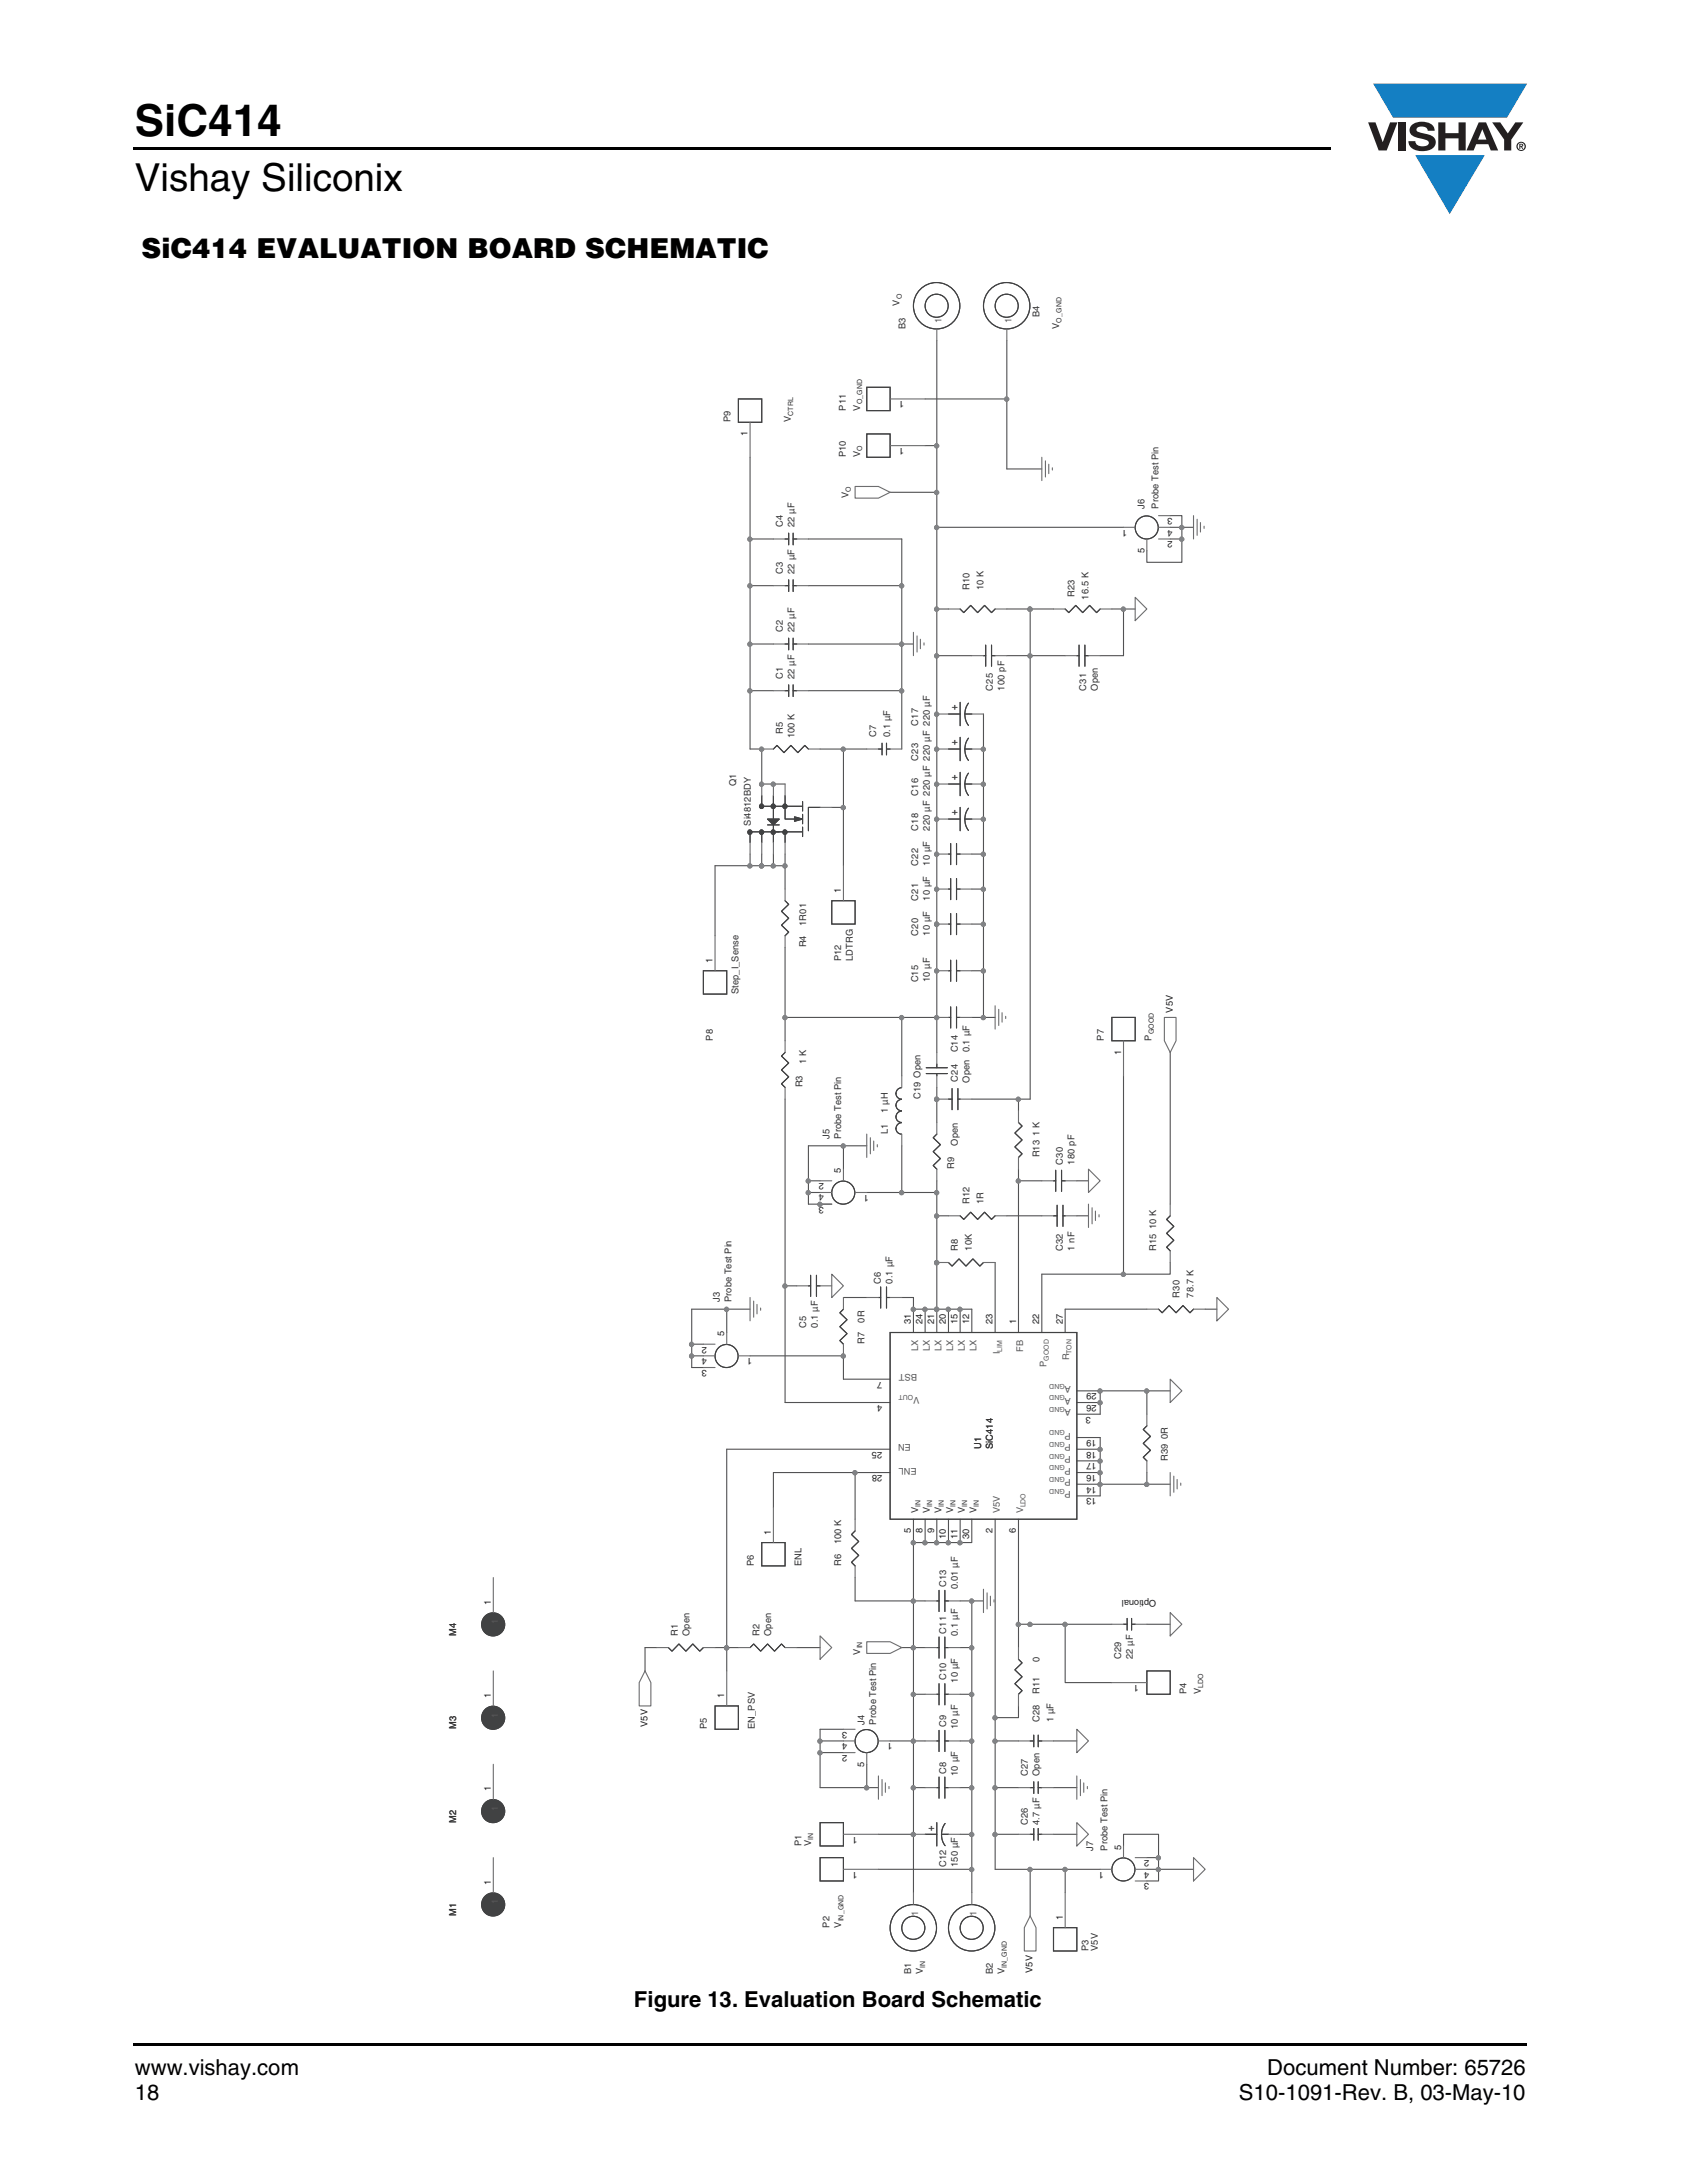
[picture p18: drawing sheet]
<svg xmlns="http://www.w3.org/2000/svg" width="216mm" height="279mm" viewBox="0 0 216 279" stroke-linecap="round" stroke-linejoin="round" font-family="sans-serif">
<defs><g id="words">
<text font-size="5.6" x="17.3" y="17.4">SiC414</text>
<text font-size="4.9" x="17.3" y="24.4">Vishay Siliconix</text>
<text font-size="3.5" x="18.1" y="33">SiC414 EVALUATION BOARD SCHEMATIC</text>
<g font-size="2.8">
<text x="81.1" y="256.9">Figure 13. Evaluation Board Schematic</text>
<text x="17.3" y="265.6">www.vishay.com</text>
<text x="17.3" y="268.8">18</text>
<text x="158.6" y="268.8">S10-1091-Rev. B, 03-May-10</text>
<text x="162.2" y="265.6">Document Number: 65726</text>
</g>
<g font-size="1.3" fill="#414243">
<text x="122.6" y="95.4" transform="rotate(-90 122.6 95.4)">+</text>
<text x="122.6" y="90.9" transform="rotate(-90 122.6 90.9)">+</text>
<text x="122.6" y="99.9" transform="rotate(-90 122.6 99.9)">+</text>
<text x="122.6" y="104.4" transform="rotate(-90 122.6 104.4)">+</text>
<text x="119.6" y="234.3" transform="rotate(-90 119.6 234.3)">+</text>
</g>
<g font-size="1.2" fill="#323031">
<text x="115.1" y="39.1" transform="rotate(-90 115.1 39.1)">V</text>
<text x="133" y="40.6" transform="rotate(-90 133 40.6)">B4</text>
<text x="115.9" y="42.1" transform="rotate(-90 115.9 42.1)">B3</text>
<text x="135.6" y="42.1" transform="rotate(-90 135.6 42.1)">V</text>
<text x="108.2" y="52.6" transform="rotate(-90 108.2 52.6)">P11</text>
<text x="110.1" y="52.6" transform="rotate(-90 110.1 52.6)">V</text>
<text x="93.5" y="54" transform="rotate(-90 93.5 54)">P9</text>
<text x="101.2" y="54" transform="rotate(-90 101.2 54)">V</text>
<text x="108.2" y="58.5" transform="rotate(-90 108.2 58.5)">P10</text>
<text x="110.1" y="58.5" transform="rotate(-90 110.1 58.5)">V</text>
<text x="108.6" y="63.8" transform="rotate(-90 108.6 63.8)">V</text>
<text x="146.5" y="65.1" transform="rotate(-90 146.5 65.1)">J6</text>
<text x="148.3" y="65.1" transform="rotate(-90 148.3 65.1)">Probe Test Pin</text>
<text x="100.2" y="67.5" transform="rotate(-90 100.2 67.5)">C4</text>
<text x="101.7" y="67.5" transform="rotate(-90 101.7 67.5)">22 µF</text>
<text x="100.2" y="73.5" transform="rotate(-90 100.2 73.5)">C3</text>
<text x="101.7" y="73.5" transform="rotate(-90 101.7 73.5)">22 µF</text>
<text x="124.1" y="75.6" transform="rotate(-90 124.1 75.6)">R10</text>
<text x="125.9" y="75.6" transform="rotate(-90 125.9 75.6)">10 K</text>
<text x="137.5" y="76.5" transform="rotate(-90 137.5 76.5)">R23</text>
<text x="139.3" y="76.7" transform="rotate(-90 139.3 76.7)">16.5 K</text>
<text x="100.2" y="80.9" transform="rotate(-90 100.2 80.9)">C2</text>
<text x="101.7" y="80.9" transform="rotate(-90 101.7 80.9)">22 µF</text>
<text x="100.2" y="86.9" transform="rotate(-90 100.2 86.9)">C1</text>
<text x="101.7" y="86.9" transform="rotate(-90 101.7 86.9)">22 µF</text>
<text x="127.1" y="88.4" transform="rotate(-90 127.1 88.4)">C25</text>
<text x="128.6" y="88.4" transform="rotate(-90 128.6 88.4)">100 pF</text>
<text x="139" y="88.4" transform="rotate(-90 139 88.4)">C31</text>
<text x="140.5" y="88.4" transform="rotate(-90 140.5 88.4)">Open</text>
<text x="100.2" y="93.9" transform="rotate(-90 100.2 93.9)">R5</text>
<text x="101.7" y="94.5" transform="rotate(-90 101.7 94.5)">100 K</text>
<text x="112.1" y="94.4" transform="rotate(-90 112.1 94.4)">C7</text>
<text x="113.9" y="94.4" transform="rotate(-90 113.9 94.4)">0.1 µF</text>
<text x="117.5" y="92.9" transform="rotate(-90 117.5 92.9)">C17</text>
<text x="94.2" y="100.6" transform="rotate(-90 94.2 100.6)">Q1</text>
<text x="117.5" y="101.8" transform="rotate(-90 117.5 101.8)">C16</text>
<text x="117.5" y="97.4" transform="rotate(-90 117.5 97.4)">C23</text>
<text x="96.1" y="105.7" transform="rotate(-90 96.1 105.7)">Si4812BDY</text>
<text x="117.5" y="106.3" transform="rotate(-90 117.5 106.3)">C18</text>
<text x="119" y="106.3" transform="rotate(-90 119 106.3)">220 µF 220 µF 220 µF 220 µF</text>
<text x="117.5" y="110.8" transform="rotate(-90 117.5 110.8)">C22</text>
<text x="119" y="110.8" transform="rotate(-90 119 110.8)">10 µF</text>
<text x="103.2" y="118.5" transform="rotate(-90 103.2 118.5)">1R01</text>
<text x="117.5" y="119.8" transform="rotate(-90 117.5 119.8)">C20</text>
<text x="117.5" y="115.3" transform="rotate(-90 117.5 115.3)">C21</text>
<text x="119" y="119.8" transform="rotate(-90 119 119.8)">10 µF</text>
<text x="119" y="115.3" transform="rotate(-90 119 115.3)">10 µF</text>
<text x="103.2" y="121.3" transform="rotate(-90 103.2 121.3)">R4</text>
<text x="107.7" y="123" transform="rotate(-90 107.7 123)">P12</text>
<text x="109.2" y="123" transform="rotate(-90 109.2 123)">LDTRG</text>
<text x="117.5" y="125.7" transform="rotate(-90 117.5 125.7)">C15</text>
<text x="119" y="125.7" transform="rotate(-90 119 125.7)">10 µF</text>
<text x="94.5" y="127.2" transform="rotate(-90 94.5 127.2)">Step_I_Sense</text>
<text x="91.2" y="133.2" transform="rotate(-90 91.2 133.2)">P8</text>
<text x="103.2" y="136.2" transform="rotate(-90 103.2 136.2)">1 K</text>
<text x="122.6" y="134.7" transform="rotate(-90 122.6 134.7)">C14</text>
<text x="124.1" y="134.7" transform="rotate(-90 124.1 134.7)">0.1 µF</text>
<text x="141.3" y="133.2" transform="rotate(-90 141.3 133.2)">P7</text>
<text x="147.4" y="133.2" transform="rotate(-90 147.4 133.2)">P</text>
<text x="102.7" y="139.2" transform="rotate(-90 102.7 139.2)">R3</text>
<text x="113.6" y="142.4" transform="rotate(-90 113.6 142.4)">1 µH</text>
<text x="117.8" y="140.7" transform="rotate(-90 117.8 140.7)">C19 Open</text>
<text x="122.6" y="138.4" transform="rotate(-90 122.6 138.4)">C24</text>
<text x="124.1" y="138.6" transform="rotate(-90 124.1 138.6)">Open</text>
<text x="106.2" y="145.8" transform="rotate(-90 106.2 145.8)">J5</text>
<text x="107.7" y="145.8" transform="rotate(-90 107.7 145.8)">Probe Test Pin</text>
<text x="113.6" y="145.2" transform="rotate(-90 113.6 145.2)">L1</text>
<text x="122.1" y="149.6" transform="rotate(-90 122.1 149.6)">R9</text>
<text x="122.6" y="146.7" transform="rotate(-90 122.6 146.7)">Open</text>
<text x="133" y="148.1" transform="rotate(-90 133 148.1)">R13 1 K</text>
<text x="136" y="149" transform="rotate(-90 136 149)">C30</text>
<text x="137.5" y="149" transform="rotate(-90 137.5 149)">180 pF</text>
<text x="124.1" y="154.1" transform="rotate(-90 124.1 154.1)">R12</text>
<text x="125.9" y="154.1" transform="rotate(-90 125.9 154.1)">1R</text>
<text x="122.6" y="160.1" transform="rotate(-90 122.6 160.1)">R8</text>
<text x="124.4" y="160.1" transform="rotate(-90 124.4 160.1)">10K</text>
<text x="136" y="160.1" transform="rotate(-90 136 160.1)">C32</text>
<text x="137.5" y="160.1" transform="rotate(-90 137.5 160.1)">1 nF</text>
<text x="148" y="160.1" transform="rotate(-90 148 160.1)">R15 10 K</text>
<text x="92.1" y="166.7" transform="rotate(-90 92.1 166.7)">J3</text>
<text x="93.6" y="166.7" transform="rotate(-90 93.6 166.7)">Probe Test Pin</text>
<text x="112.7" y="164.3" transform="rotate(-90 112.7 164.3)">C6</text>
<text x="114.2" y="164.3" transform="rotate(-90 114.2 164.3)">0.1 µF</text>
<text x="151" y="166.1" transform="rotate(-90 151 166.1)">R30</text>
<text x="152.7" y="166.1" transform="rotate(-90 152.7 166.1)">78.7 K</text>
<text x="103.2" y="169.9" transform="rotate(-90 103.2 169.9)">C5</text>
<text x="104.7" y="169.9" transform="rotate(-90 104.7 169.9)">0.1 µF</text>
<text x="110.6" y="172" transform="rotate(-90 110.6 172)">R7</text>
<text x="110.6" y="169.3" transform="rotate(-90 110.6 169.3)">0R</text>
<text x="125.6" y="185.5" transform="rotate(-90 125.6 185.5)">U1</text>
<text x="127.1" y="185.5" transform="rotate(-90 127.1 185.5)">SiC414</text>
<text x="149.5" y="187" transform="rotate(-90 149.5 187)">R39 0R</text>
<text x="107.7" y="197.7" transform="rotate(-90 107.7 197.7)">100 K</text>
<text x="117.5" y="193.7" transform="rotate(-90 117.5 193.7)">V</text>
<text x="119" y="193.7" transform="rotate(-90 119 193.7)">V</text>
<text x="120.5" y="193.7" transform="rotate(-90 120.5 193.7)">V</text>
<text x="122" y="193.7" transform="rotate(-90 122 193.7)">V</text>
<text x="123.5" y="193.7" transform="rotate(-90 123.5 193.7)">V</text>
<text x="125" y="193.7" transform="rotate(-90 125 193.7)">V</text>
<text x="96.5" y="200.4" transform="rotate(-90 96.5 200.4)">P6</text>
<text x="102.6" y="200.4" transform="rotate(-90 102.6 200.4)">ENL</text>
<text x="107.7" y="200.4" transform="rotate(-90 107.7 200.4)">R6</text>
<text x="121.1" y="203.1" transform="rotate(-90 121.1 203.1)">C13</text>
<text x="122.6" y="203.4" transform="rotate(-90 122.6 203.4)">0.01 µF</text>
<text x="58.4" y="209.4" transform="rotate(-90 58.4 209.4)">M4</text>
<text x="86.7" y="209.4" transform="rotate(-90 86.7 209.4)">R1</text>
<text x="88.2" y="209.4" transform="rotate(-90 88.2 209.4)">Open</text>
<text x="97.2" y="209.4" transform="rotate(-90 97.2 209.4)">R2</text>
<text x="98.7" y="209.4" transform="rotate(-90 98.7 209.4)">Open</text>
<text x="121.1" y="209.1" transform="rotate(-90 121.1 209.1)">C11</text>
<text x="122.6" y="209.4" transform="rotate(-90 122.6 209.4)">0.1 µF</text>
<text x="110.1" y="211.8" transform="rotate(-90 110.1 211.8)">V</text>
<text x="121.1" y="215.1" transform="rotate(-90 121.1 215.1)">C10</text>
<text x="122.6" y="215.4" transform="rotate(-90 122.6 215.4)">10 µF</text>
<text x="133" y="212.7" transform="rotate(-90 133 212.7)">0</text>
<text x="143.5" y="212.4" transform="rotate(-90 143.5 212.4)">C29</text>
<text x="145" y="212.4" transform="rotate(-90 145 212.4)">22 µF</text>
<text x="58.4" y="221.3" transform="rotate(-90 58.4 221.3)">M3</text>
<text x="90.5" y="221.3" transform="rotate(-90 90.5 221.3)">P5</text>
<text x="96.6" y="221.3" transform="rotate(-90 96.6 221.3)">EN_PSV</text>
<text x="110.6" y="220.7" transform="rotate(-90 110.6 220.7)">J4</text>
<text x="112.1" y="220.7" transform="rotate(-90 112.1 220.7)">Probe Test Pin</text>
<text x="121.1" y="221" transform="rotate(-90 121.1 221)">C9</text>
<text x="122.6" y="221.3" transform="rotate(-90 122.6 221.3)">10 µF</text>
<text x="133" y="220.4" transform="rotate(-90 133 220.4)">C28</text>
<text x="133" y="216.8" transform="rotate(-90 133 216.8)">R11</text>
<text x="134.8" y="220.4" transform="rotate(-90 134.8 220.4)">1 µF</text>
<text x="151.9" y="216.8" transform="rotate(-90 151.9 216.8)">P4</text>
<text x="153.7" y="216.8" transform="rotate(-90 153.7 216.8)">V</text>
<text x="121.1" y="227" transform="rotate(-90 121.1 227)">C8</text>
<text x="122.6" y="227.3" transform="rotate(-90 122.6 227.3)">10 µF</text>
<text x="131.6" y="227.3" transform="rotate(-90 131.6 227.3)">C27</text>
<text x="133" y="227.3" transform="rotate(-90 133 227.3)">Open</text>
<text x="58.4" y="233.3" transform="rotate(-90 58.4 233.3)">M2</text>
<text x="131.6" y="233.6" transform="rotate(-90 131.6 233.6)">C26</text>
<text x="133" y="233.6" transform="rotate(-90 133 233.6)">4.7 µF</text>
<text x="102.6" y="236.3" transform="rotate(-90 102.6 236.3)">P1</text>
<text x="103.8" y="236.3" transform="rotate(-90 103.8 236.3)">V</text>
<text x="121.1" y="239" transform="rotate(-90 121.1 239)">C12</text>
<text x="122.6" y="239" transform="rotate(-90 122.6 239)">150 µF</text>
<text x="139.9" y="236.9" transform="rotate(-90 139.9 236.9)">J7</text>
<text x="141.7" y="236.9" transform="rotate(-90 141.7 236.9)">Probe Test Pin</text>
<text x="58.4" y="245.2" transform="rotate(-90 58.4 245.2)">M1</text>
<text x="106.2" y="246.7" transform="rotate(-90 106.2 246.7)">P2</text>
<text x="107.7" y="246.7" transform="rotate(-90 107.7 246.7)">V</text>
<text x="139.3" y="249.7" transform="rotate(-90 139.3 249.7)">P3</text>
<text x="140.5" y="249.7" transform="rotate(-90 140.5 249.7)">V5V</text>
<text x="116.6" y="252.7" transform="rotate(-90 116.6 252.7)">B1</text>
<text x="118.1" y="252.7" transform="rotate(-90 118.1 252.7)">V</text>
<text x="127.1" y="252.7" transform="rotate(-90 127.1 252.7)">B2</text>
<text x="128.6" y="252.7" transform="rotate(-90 128.6 252.7)">V</text>
</g>
<g font-size="1.2" fill="#58595b">
<text x="120.5" y="41.4" transform="rotate(-90 120.5 41.4)">1</text>
<text x="129.5" y="41.4" transform="rotate(-90 129.5 41.4)">1</text>
<text x="117.5" y="172.9" transform="rotate(-90 117.5 172.9)">LX</text>
<text x="119" y="172.9" transform="rotate(-90 119 172.9)">LX</text>
<text x="120.5" y="172.9" transform="rotate(-90 120.5 172.9)">LX</text>
<text x="122" y="172.9" transform="rotate(-90 122 172.9)">LX</text>
<text x="123.5" y="172.9" transform="rotate(-90 123.5 172.9)">LX</text>
<text x="125" y="172.9" transform="rotate(-90 125 172.9)">LX</text>
<text x="128" y="173.3" transform="rotate(-90 128 173.3)">I</text>
<text x="131" y="173" transform="rotate(-90 131 173)">FB</text>
<text x="117.4" y="175.9" transform="rotate(-180 117.4 175.9)">BST</text>
<text x="117.7" y="178.8" transform="rotate(-180 117.7 178.8)">V</text>
<text x="133.9" y="174.9" transform="rotate(-90 133.9 174.9)">P</text>
<text x="136.8" y="174.1" transform="rotate(-90 136.8 174.1)">R</text>
<text x="137.1" y="177.4" transform="rotate(-180 137.1 177.4)">A</text>
<text x="137.1" y="178.9" transform="rotate(-180 137.1 178.9)">A</text>
<text x="116.6" y="184.8" transform="rotate(-180 116.6 184.8)">EN</text>
<text x="137.1" y="180.4" transform="rotate(-180 137.1 180.4)">A</text>
<text x="137.1" y="183.3" transform="rotate(-180 137.1 183.3)">P</text>
<text x="137.1" y="184.8" transform="rotate(-180 137.1 184.8)">P</text>
<text x="117.3" y="187.8" transform="rotate(-180 117.3 187.8)">ENL</text>
<text x="137.1" y="190.8" transform="rotate(-180 137.1 190.8)">P</text>
<text x="137.1" y="189.3" transform="rotate(-180 137.1 189.3)">P</text>
<text x="137.1" y="187.8" transform="rotate(-180 137.1 187.8)">P</text>
<text x="137.1" y="186.3" transform="rotate(-180 137.1 186.3)">P</text>
<text x="128" y="193.7" transform="rotate(-90 128 193.7)">V5V</text>
<text x="131" y="193.7" transform="rotate(-90 131 193.7)">V</text>
<text x="117.5" y="245.2" transform="rotate(-90 117.5 245.2)">1</text>
<text x="125" y="245.2" transform="rotate(-90 125 245.2)">1</text>
</g>
<g font-size="1.2" fill="#231f20">
<text x="115.7" y="51.4" transform="rotate(-180 115.7 51.4)">1</text>
<text x="95.7" y="55.8" transform="rotate(-90 95.7 55.8)">1</text>
<text x="115.7" y="57.4" transform="rotate(-180 115.7 57.4)">1</text>
<text x="144.3" y="67.8" transform="rotate(-180 144.3 67.8)">1</text>
<text x="146.5" y="70.8" transform="rotate(-90 146.5 70.8)">5</text>
<text x="150" y="69.3" transform="rotate(-180 150 69.3)">2</text>
<text x="150" y="66.3" transform="rotate(-180 150 66.3)">3</text>
<text x="150" y="67.8" transform="rotate(-180 150 67.8)">4</text>
<text x="107.6" y="114.3" transform="rotate(-90 107.6 114.3)">1</text>
<text x="91.2" y="123.2" transform="rotate(-90 91.2 123.2)">1</text>
<text x="150.1" y="129.6" transform="rotate(-90 150.1 129.6)">V5V</text>
<text x="143.5" y="135" transform="rotate(-90 143.5 135)">1</text>
<text x="105.4" y="151.5" transform="rotate(-180 105.4 151.5)">2</text>
<text x="105.4" y="154.4" transform="rotate(-180 105.4 154.4)">3</text>
<text x="105.4" y="152.8" transform="rotate(-180 105.4 152.8)">4</text>
<text x="107.6" y="150.1" transform="rotate(-90 107.6 150.1)">5</text>
<text x="111.2" y="152.9" transform="rotate(-180 111.2 152.9)">1</text>
<text x="90.5" y="172.4" transform="rotate(-180 90.5 172.4)">2</text>
<text x="90.5" y="173.9" transform="rotate(-180 90.5 173.9)">4</text>
<text x="92.7" y="171" transform="rotate(-90 92.7 171)">5</text>
<text x="96.3" y="173.9" transform="rotate(-180 96.3 173.9)">1</text>
<text x="116.6" y="169.5" transform="rotate(-90 116.6 169.5)">31</text>
<text x="118.1" y="169.5" transform="rotate(-90 118.1 169.5)">24</text>
<text x="119.6" y="169.5" transform="rotate(-90 119.6 169.5)">21</text>
<text x="121.1" y="169.5" transform="rotate(-90 121.1 169.5)">20</text>
<text x="122.6" y="169.5" transform="rotate(-90 122.6 169.5)">15</text>
<text x="124.1" y="169.5" transform="rotate(-90 124.1 169.5)">12</text>
<text x="127" y="169.5" transform="rotate(-90 127 169.5)">23</text>
<text x="130" y="169.5" transform="rotate(-90 130 169.5)">1</text>
<text x="133" y="169.5" transform="rotate(-90 133 169.5)">22</text>
<text x="136" y="169.5" transform="rotate(-90 136 169.5)">27</text>
<text x="90.5" y="175.3" transform="rotate(-180 90.5 175.3)">3</text>
<text x="112.9" y="176.8" transform="rotate(-180 112.9 176.8)">7</text>
<text x="112.9" y="179.8" transform="rotate(-180 112.9 179.8)">4</text>
<text x="140.3" y="178.3" transform="rotate(-180 140.3 178.3)">29</text>
<text x="140.3" y="179.8" transform="rotate(-180 140.3 179.8)">26</text>
<text x="112.9" y="185.8" transform="rotate(-180 112.9 185.8)">25</text>
<text x="139.6" y="181.3" transform="rotate(-180 139.6 181.3)">3</text>
<text x="140.3" y="184.3" transform="rotate(-180 140.3 184.3)">19</text>
<text x="140.3" y="185.8" transform="rotate(-180 140.3 185.8)">18</text>
<text x="112.9" y="188.8" transform="rotate(-180 112.9 188.8)">28</text>
<text x="140.3" y="191.8" transform="rotate(-180 140.3 191.8)">13</text>
<text x="140.3" y="190.3" transform="rotate(-180 140.3 190.3)">14</text>
<text x="140.3" y="188.8" transform="rotate(-180 140.3 188.8)">16</text>
<text x="140.3" y="187.3" transform="rotate(-180 140.3 187.3)">17</text>
<text x="98.7" y="196.4" transform="rotate(-90 98.7 196.4)">1</text>
<text x="116.6" y="196.2" transform="rotate(-90 116.6 196.2)">5</text>
<text x="118.1" y="196.2" transform="rotate(-90 118.1 196.2)">8</text>
<text x="119.6" y="196.2" transform="rotate(-90 119.6 196.2)">9</text>
<text x="121.1" y="197" transform="rotate(-90 121.1 197)">10</text>
<text x="122.6" y="197" transform="rotate(-90 122.6 197)">11</text>
<text x="124.1" y="197" transform="rotate(-90 124.1 197)">30</text>
<text x="127" y="196.2" transform="rotate(-90 127 196.2)">2</text>
<text x="130" y="196.2" transform="rotate(-90 130 196.2)">6</text>
<text x="62.8" y="205.4" transform="rotate(-90 62.8 205.4)">1</text>
<text x="148" y="204.8" transform="rotate(-180 148 204.8)">Optional</text>
<text x="145.7" y="215.7" transform="rotate(-180 145.7 215.7)">1</text>
<text x="62.8" y="217.3" transform="rotate(-90 62.8 217.3)">1</text>
<text x="82.9" y="221" transform="rotate(-90 82.9 221)">V5V</text>
<text x="92.7" y="217.3" transform="rotate(-90 92.7 217.3)">1</text>
<text x="108.4" y="221.7" transform="rotate(-180 108.4 221.7)">3</text>
<text x="108.4" y="224.6" transform="rotate(-180 108.4 224.6)">2</text>
<text x="108.4" y="223.1" transform="rotate(-180 108.4 223.1)">4</text>
<text x="110.6" y="226.1" transform="rotate(-90 110.6 226.1)">5</text>
<text x="114.2" y="223.1" transform="rotate(-180 114.2 223.1)">1</text>
<text x="62.8" y="229.3" transform="rotate(-90 62.8 229.3)">1</text>
<text x="109.7" y="235.1" transform="rotate(-180 109.7 235.1)">1</text>
<text x="109.7" y="239.6" transform="rotate(-180 109.7 239.6)">1</text>
<text x="141.3" y="239.6" transform="rotate(-180 141.3 239.6)">1</text>
<text x="143.5" y="236.7" transform="rotate(-90 143.5 236.7)">5</text>
<text x="147.1" y="238.1" transform="rotate(-180 147.1 238.1)">2</text>
<text x="147.1" y="239.6" transform="rotate(-180 147.1 239.6)">4</text>
<text x="62.8" y="241.2" transform="rotate(-90 62.8 241.2)">1</text>
<text x="136" y="245.7" transform="rotate(-90 136 245.7)">1</text>
<text x="147.1" y="241.1" transform="rotate(-180 147.1 241.1)">3</text>
<text x="132.2" y="252.5" transform="rotate(-90 132.2 252.5)">V5V</text>
</g>
<g font-size=".9" fill="#323031">
<text x="115.4" y="38.3" transform="rotate(-90 115.4 38.3)">O</text>
<text x="135.9" y="41.3" transform="rotate(-90 135.9 41.3)">O_GND</text>
<text x="101.5" y="53.2" transform="rotate(-90 101.5 53.2)">CTRL</text>
<text x="110.4" y="51.7" transform="rotate(-90 110.4 51.7)">O_GND</text>
<text x="110.4" y="57.7" transform="rotate(-90 110.4 57.7)">O</text>
<text x="108.9" y="62.9" transform="rotate(-90 108.9 62.9)">O</text>
<text x="147.7" y="132.4" transform="rotate(-90 147.7 132.4)">GOOD</text>
<text x="117.8" y="192.9" transform="rotate(-90 117.8 192.9)">IN</text>
<text x="119.3" y="192.9" transform="rotate(-90 119.3 192.9)">IN</text>
<text x="120.8" y="192.9" transform="rotate(-90 120.8 192.9)">IN</text>
<text x="122.3" y="192.9" transform="rotate(-90 122.3 192.9)">IN</text>
<text x="123.8" y="192.9" transform="rotate(-90 123.8 192.9)">IN</text>
<text x="125.3" y="192.9" transform="rotate(-90 125.3 192.9)">IN</text>
<text x="110.4" y="211" transform="rotate(-90 110.4 211)">IN</text>
<text x="154" y="216" transform="rotate(-90 154 216)">LDO</text>
<text x="104.1" y="235.4" transform="rotate(-90 104.1 235.4)">IN</text>
<text x="108" y="245.9" transform="rotate(-90 108 245.9)">IN_GND</text>
<text x="118.4" y="251.9" transform="rotate(-90 118.4 251.9)">IN</text>
<text x="128.9" y="251.9" transform="rotate(-90 128.9 251.9)">IN_GND</text>
</g>
<g font-size=".9" fill="#58595b">
<text x="128.3" y="173" transform="rotate(-90 128.3 173)">LIM</text>
<text x="137.1" y="173.3" transform="rotate(-90 137.1 173.3)">TON</text>
<text x="116.9" y="178.5" transform="rotate(-180 116.9 178.5)">OUT</text>
<text x="134.2" y="174.1" transform="rotate(-90 134.2 174.1)">GOOD</text>
<text x="136.3" y="177.1" transform="rotate(-180 136.3 177.1)">GND</text>
<text x="136.3" y="178.6" transform="rotate(-180 136.3 178.6)">GND</text>
<text x="136.3" y="180.1" transform="rotate(-180 136.3 180.1)">GND</text>
<text x="136.3" y="183.1" transform="rotate(-180 136.3 183.1)">GND</text>
<text x="136.3" y="184.5" transform="rotate(-180 136.3 184.5)">GND</text>
<text x="136.3" y="190.5" transform="rotate(-180 136.3 190.5)">GND</text>
<text x="136.3" y="189" transform="rotate(-180 136.3 189)">GND</text>
<text x="136.3" y="187.5" transform="rotate(-180 136.3 187.5)">GND</text>
<text x="136.3" y="186" transform="rotate(-180 136.3 186)">GND</text>
<text x="131.2" y="192.9" transform="rotate(-90 131.2 192.9)">LDO</text>
</g>
</g></defs>
<path d="M17.1 18.9h.2v.3h-.2zM17.1 261.5h.2v.4h-.2z" fill="#000"/>
<path d="M17.3 19.1h152.9M17.3 261.7h178.1" fill="none" stroke="#000" stroke-width=".36"/>
<path d="M175.1 10.7h20.4v16.7h-20.4z" fill="#fff"/>
<g fill="#147fc3">
<path d="M175.7 10.7h19.7l-2.5 4.4h-1.1h-13.5z"/>
<path d="M181.1 19.9h8.9l-4.5 7.5z"/>
</g>
<g fill="#231f20">
<path d="M175.1 15.7h.9l1 2.5 .9-2.5h.9l-1.3 3.6h-1.1z"/>
<path d="M179 15.7h.9v3.6h-.9z"/>
<path d="M180.7 16a2.28 2.28 0 0 1 2.6 0l.2 .3 .1 .4h-.9a.85 .85 0 0 0-1.3-.3l-.1 .2v.2l1.2 .3a1.08 1.08 0 0 1 1.1 .6 1.08 1.08 0 0 1-.1 1.2 2.48 2.48 0 0 1-2.9 0l-.3-.4v-.4h.8a.84 .84 0 0 0 1.2 .6l.5-.2 .1-.2a1.31 1.31 0 0 0-1.3-.6 1.3 1.3 0 0 1-1.2-1l.1-.4z"/>
<path d="M184.1 15.7h.9v1.3h1.7v-1.3h.9v3.6h-.9v-1.6h-1.7v1.6h-.9z"/>
<path d="M191 15.7h1l1 1.4 .9-1.4h1.1l-1.6 2.2v1.4h-.9v-1.4z"/>
<path d="M189.7 16.5l.5 1.4h-1zM189.2 15.7l-1.5 3.6h.9l.3-.8h1.6l.3 .8h.9l-1.5-3.6z"/>
<path d="M194.2 18.7a.46 .46 0 0 1 .9 0 .46 .46 0 0 1-.9 0zM194.1 18.7a.6 .6 0 0 0 1.2 0 .6 .6 0 0 0-1.2 0z"/>
<path d="M194.6 18.5h.2v.2h-.2zM194.4 18.4v.7h.2v-.3l.2 .3h.2l-.2-.3 .1-.2v-.2z"/>
</g>
<path d="M57.3 36.1h100v216.6h-100z" fill="#fff"/>
<path d="M122.9 216.8h1.5v6" fill="none" stroke="#525254" stroke-width=".14"/>
<circle cx="124.4" cy="222.8" r=".27" fill="#818386"/>
<circle cx="124.4" cy="222.8" r=".27" fill="none" stroke="#818386" stroke-width=".14"/>
<path d="M122.9 210.9h1.5M116.9 222.8v6M122.9 228.8h1.5v6h-1.5" fill="none" stroke="#525254" stroke-width=".14"/>
<circle cx="116.9" cy="228.8" r=".27" fill="#818386"/>
<circle cx="116.9" cy="228.8" r=".27" fill="none" stroke="#818386" stroke-width=".14"/>
<path d="M122.9 222.8h1.5v6" fill="none" stroke="#525254" stroke-width=".14"/>
<circle cx="124.4" cy="228.8" r=".27" fill="#818386"/>
<circle cx="124.4" cy="228.8" r=".27" fill="none" stroke="#818386" stroke-width=".14"/>
<path d="M116.9 216.8h1.5M122.9 204.9h1.5M116.9 222.8h1.5" fill="none" stroke="#525254" stroke-width=".14"/>
<circle cx="116.9" cy="216.9" r=".27" fill="#818386"/>
<circle cx="116.9" cy="216.9" r=".27" fill="none" stroke="#818386" stroke-width=".14"/>
<path d="M115.4 146.6v6M116.9 204.9h1.5M118.4 210.9h-1.5v5.9" fill="none" stroke="#525254" stroke-width=".14"/>
<circle cx="115.4" cy="152.6" r=".27" fill="#818386"/>
<circle cx="115.4" cy="152.6" r=".27" fill="none" stroke="#818386" stroke-width=".14"/>
<path d="M119.9 139.2v1.5M119.9 130.2v4.5" fill="none" stroke="#525254" stroke-width=".14"/>
<circle cx="119.9" cy="140.7" r=".27" fill="#818386"/>
<circle cx="119.9" cy="140.7" r=".27" fill="none" stroke="#818386" stroke-width=".14"/>
<path d="M119.9 124.2v6" fill="none" stroke="#525254" stroke-width=".14"/>
<circle cx="119.9" cy="130.2" r=".27" fill="#818386"/>
<circle cx="119.9" cy="130.2" r=".27" fill="none" stroke="#818386" stroke-width=".14"/>
<path d="M119.9 118.3v5.9" fill="none" stroke="#525254" stroke-width=".14"/>
<circle cx="119.9" cy="118.3" r=".27" fill="#818386"/>
<circle cx="119.9" cy="118.3" r=".27" fill="none" stroke="#818386" stroke-width=".14"/>
<circle cx="119.9" cy="124.3" r=".27" fill="#818386"/>
<circle cx="119.9" cy="124.3" r=".27" fill="none" stroke="#818386" stroke-width=".14"/>
<path d="M119.9 109.3v4.5" fill="none" stroke="#525254" stroke-width=".14"/>
<circle cx="119.9" cy="113.8" r=".27" fill="#818386"/>
<circle cx="119.9" cy="113.8" r=".27" fill="none" stroke="#818386" stroke-width=".14"/>
<path d="M119.9 104.8v4.5" fill="none" stroke="#525254" stroke-width=".14"/>
<circle cx="119.9" cy="104.8" r=".27" fill="#818386"/>
<circle cx="119.9" cy="104.8" r=".27" fill="none" stroke="#818386" stroke-width=".14"/>
<circle cx="119.9" cy="109.3" r=".27" fill="#818386"/>
<circle cx="119.9" cy="109.3" r=".27" fill="none" stroke="#818386" stroke-width=".14"/>
<path d="M119.9 95.9v8.9" fill="none" stroke="#525254" stroke-width=".14"/>
<circle cx="119.9" cy="95.9" r=".27" fill="#818386"/>
<circle cx="119.9" cy="95.9" r=".27" fill="none" stroke="#818386" stroke-width=".14"/>
<circle cx="119.9" cy="100.4" r=".27" fill="#818386"/>
<circle cx="119.9" cy="100.4" r=".27" fill="none" stroke="#818386" stroke-width=".14"/>
<path d="M119.9 77.9v6" fill="none" stroke="#525254" stroke-width=".14"/>
<circle cx="119.9" cy="78" r=".27" fill="#818386"/>
<circle cx="119.9" cy="78" r=".27" fill="none" stroke="#818386" stroke-width=".14"/>
<circle cx="119.9" cy="83.9" r=".27" fill="#818386"/>
<circle cx="119.9" cy="83.9" r=".27" fill="none" stroke="#818386" stroke-width=".14"/>
<path d="M125.9 91.4v8.9" fill="none" stroke="#525254" stroke-width=".14"/>
<circle cx="125.8" cy="95.9" r=".27" fill="#818386"/>
<circle cx="125.8" cy="95.9" r=".27" fill="none" stroke="#818386" stroke-width=".14"/>
<circle cx="125.8" cy="100.4" r=".27" fill="#818386"/>
<circle cx="125.8" cy="100.4" r=".27" fill="none" stroke="#818386" stroke-width=".14"/>
<path d="M125.9 100.3v9" fill="none" stroke="#525254" stroke-width=".14"/>
<circle cx="125.8" cy="104.8" r=".27" fill="#818386"/>
<circle cx="125.8" cy="104.8" r=".27" fill="none" stroke="#818386" stroke-width=".14"/>
<circle cx="125.8" cy="109.3" r=".27" fill="#818386"/>
<circle cx="125.8" cy="109.3" r=".27" fill="none" stroke="#818386" stroke-width=".14"/>
<path d="M124.4 118.3h1.5v5.9M124.4 124.2h1.5M125.9 124.2v6h-1.5" fill="none" stroke="#525254" stroke-width=".14"/>
<circle cx="125.8" cy="124.3" r=".27" fill="#818386"/>
<circle cx="125.8" cy="124.3" r=".27" fill="none" stroke="#818386" stroke-width=".14"/>
<path d="M124.4 113.8h1.5v4.5" fill="none" stroke="#525254" stroke-width=".14"/>
<circle cx="125.8" cy="118.3" r=".27" fill="#818386"/>
<circle cx="125.8" cy="118.3" r=".27" fill="none" stroke="#818386" stroke-width=".14"/>
<path d="M124.4 109.3h1.5v4.5" fill="none" stroke="#525254" stroke-width=".14"/>
<circle cx="125.8" cy="113.8" r=".27" fill="#818386"/>
<circle cx="125.8" cy="113.8" r=".27" fill="none" stroke="#818386" stroke-width=".14"/>
<path d="M119.9 151.1v1.5" fill="none" stroke="#525254" stroke-width=".14"/>
<circle cx="119.9" cy="152.6" r=".27" fill="#818386"/>
<circle cx="119.9" cy="152.6" r=".27" fill="none" stroke="#818386" stroke-width=".14"/>
<path d="M119.9 167.6h1.5M121.4 197.4h1.5" fill="none" stroke="#525254" stroke-width=".14"/>
<circle cx="121.4" cy="167.6" r=".27" fill="#818386"/>
<circle cx="121.4" cy="167.6" r=".27" fill="none" stroke="#818386" stroke-width=".14"/>
<path d="M100.5 130.2v3M115.4 130.2h4.5M100.5 164.6h1.5" fill="none" stroke="#525254" stroke-width=".14"/>
<circle cx="115.4" cy="130.2" r=".27" fill="#818386"/>
<circle cx="115.4" cy="130.2" r=".27" fill="none" stroke="#818386" stroke-width=".14"/>
<path d="M131.8 77.9h3M127.4 161.6v8.9M136.3 167.6v2.9M154.2 167.6h1.5" fill="none" stroke="#525254" stroke-width=".14"/>
<circle cx="131.8" cy="78" r=".27" fill="#818386"/>
<circle cx="131.8" cy="78" r=".27" fill="none" stroke="#818386" stroke-width=".14"/>
<path d="M119.9 77.9h1.5M143.8 77.9h1.5" fill="none" stroke="#525254" stroke-width=".14"/>
<circle cx="143.8" cy="78" r=".27" fill="#818386"/>
<circle cx="143.8" cy="78" r=".27" fill="none" stroke="#818386" stroke-width=".14"/>
<path d="M131.8 77.9v6" fill="none" stroke="#525254" stroke-width=".14"/>
<circle cx="131.8" cy="78" r=".27" fill="#818386"/>
<circle cx="131.8" cy="78" r=".27" fill="none" stroke="#818386" stroke-width=".14"/>
<circle cx="131.8" cy="83.9" r=".27" fill="#818386"/>
<circle cx="131.8" cy="83.9" r=".27" fill="none" stroke="#818386" stroke-width=".14"/>
<path d="M119.9 91.4v4.5M118.4 167.6h1.5" fill="none" stroke="#525254" stroke-width=".14"/>
<circle cx="118.4" cy="167.6" r=".27" fill="#818386"/>
<circle cx="118.4" cy="167.6" r=".27" fill="none" stroke="#818386" stroke-width=".14"/>
<path d="M100.5 140.7v38.8M107.9 166.1h3" fill="none" stroke="#525254" stroke-width=".14"/>
<circle cx="100.5" cy="164.6" r=".27" fill="#818386"/>
<circle cx="100.5" cy="164.6" r=".27" fill="none" stroke="#818386" stroke-width=".14"/>
<path d="M100.5 179.5h13.4M107.9 176.5h6M140.8 178h6M140.8 190v1.5" fill="none" stroke="#525254" stroke-width=".14"/>
<circle cx="146.8" cy="178" r=".27" fill="#818386"/>
<circle cx="146.8" cy="178" r=".27" fill="none" stroke="#818386" stroke-width=".14"/>
<circle cx="140.8" cy="178" r=".27" fill="#818386"/>
<circle cx="140.8" cy="178" r=".27" fill="none" stroke="#818386" stroke-width=".14"/>
<path d="M149.8 178h-3v3M146.8 188.5v1.5h3" fill="none" stroke="#525254" stroke-width=".14"/>
<circle cx="146.8" cy="190" r=".27" fill="#818386"/>
<circle cx="146.8" cy="190" r=".27" fill="none" stroke="#818386" stroke-width=".14"/>
<path d="M115.4 82.4h1.5" fill="none" stroke="#525254" stroke-width=".14"/>
<circle cx="115.4" cy="82.4" r=".27" fill="#818386"/>
<circle cx="115.4" cy="82.4" r=".27" fill="none" stroke="#818386" stroke-width=".14"/>
<path d="M96 58.5v10.5M96 82.4h3M96 88.4h3M115.4 82.4v6M99 109.3v1.5" fill="none" stroke="#525254" stroke-width=".14"/>
<circle cx="96" cy="69" r=".27" fill="#818386"/>
<circle cx="96" cy="69" r=".27" fill="none" stroke="#818386" stroke-width=".14"/>
<path d="M97.5 100.3h1.5" fill="none" stroke="#525254" stroke-width=".14"/>
<circle cx="99" cy="100.4" r=".27" fill="#818386"/>
<circle cx="99" cy="100.4" r=".27" fill="none" stroke="#818386" stroke-width=".14"/>
<circle cx="97.5" cy="100.4" r=".27" fill="#818386"/>
<circle cx="97.5" cy="100.4" r=".27" fill="none" stroke="#818386" stroke-width=".14"/>
<path d="M97.5 95.9v4.4M99 100.3h1.5" fill="none" stroke="#525254" stroke-width=".14"/>
<circle cx="97.5" cy="95.9" r=".27" fill="#818386"/>
<circle cx="97.5" cy="95.9" r=".27" fill="none" stroke="#818386" stroke-width=".14"/>
<path d="M103.5 88.4h11.9M96 109.3v1.5" fill="none" stroke="#525254" stroke-width=".14"/>
<circle cx="115.4" cy="88.4" r=".27" fill="#818386"/>
<circle cx="115.4" cy="88.4" r=".27" fill="none" stroke="#818386" stroke-width=".14"/>
<path d="M96 88.4v7.5M91.5 110.8v9M97.5 109.3v1.5" fill="none" stroke="#525254" stroke-width=".14"/>
<circle cx="96" cy="88.4" r=".27" fill="#818386"/>
<circle cx="96" cy="88.4" r=".27" fill="none" stroke="#818386" stroke-width=".14"/>
<path d="M96 82.4v6M97.5 110.8h1.5" fill="none" stroke="#525254" stroke-width=".14"/>
<circle cx="99" cy="110.8" r=".27" fill="#818386"/>
<circle cx="99" cy="110.8" r=".27" fill="none" stroke="#818386" stroke-width=".14"/>
<circle cx="97.5" cy="110.8" r=".27" fill="#818386"/>
<circle cx="97.5" cy="110.8" r=".27" fill="none" stroke="#818386" stroke-width=".14"/>
<path d="M96 110.8h1.5" fill="none" stroke="#525254" stroke-width=".14"/>
<circle cx="97.5" cy="110.8" r=".27" fill="#818386"/>
<circle cx="97.5" cy="110.8" r=".27" fill="none" stroke="#818386" stroke-width=".14"/>
<circle cx="96" cy="110.8" r=".27" fill="#818386"/>
<circle cx="96" cy="110.8" r=".27" fill="none" stroke="#818386" stroke-width=".14"/>
<path d="M107.9 95.9v7.4" fill="none" stroke="#525254" stroke-width=".14"/>
<circle cx="107.9" cy="103.4" r=".27" fill="#818386"/>
<circle cx="107.9" cy="103.4" r=".27" fill="none" stroke="#818386" stroke-width=".14"/>
<path d="M107.9 95.9h3" fill="none" stroke="#525254" stroke-width=".14"/>
<circle cx="107.9" cy="95.9" r=".27" fill="#818386"/>
<circle cx="107.9" cy="95.9" r=".27" fill="none" stroke="#818386" stroke-width=".14"/>
<path d="M115.4 88.4v7.5M100.5 109.3v1.5h-1.5M106.4 103.3h1.5" fill="none" stroke="#525254" stroke-width=".14"/>
<circle cx="100.5" cy="110.8" r=".27" fill="#818386"/>
<circle cx="100.5" cy="110.8" r=".27" fill="none" stroke="#818386" stroke-width=".14"/>
<path d="M109.4 188.5h4.5" fill="none" stroke="#525254" stroke-width=".14"/>
<circle cx="109.4" cy="188.5" r=".27" fill="#818386"/>
<circle cx="109.4" cy="188.5" r=".27" fill="none" stroke="#818386" stroke-width=".14"/>
<path d="M109.4 188.5v5.9M140.8 190h6M102 210.9h3M109.4 201.9v3" fill="none" stroke="#525254" stroke-width=".14"/>
<circle cx="140.8" cy="190" r=".27" fill="#818386"/>
<circle cx="140.8" cy="190" r=".27" fill="none" stroke="#818386" stroke-width=".14"/>
<path d="M115.4 130.2v7.5M93 185.5v25.4" fill="none" stroke="#525254" stroke-width=".14"/>
<circle cx="93" cy="210.9" r=".27" fill="#818386"/>
<circle cx="93" cy="210.9" r=".27" fill="none" stroke="#818386" stroke-width=".14"/>
<path d="M93 185.5h20.9M82.6 210.9v3M124.4 204.9v6" fill="none" stroke="#525254" stroke-width=".14"/>
<circle cx="124.4" cy="204.9" r=".27" fill="#818386"/>
<circle cx="124.4" cy="204.9" r=".27" fill="none" stroke="#818386" stroke-width=".14"/>
<circle cx="124.4" cy="210.9" r=".27" fill="#818386"/>
<circle cx="124.4" cy="210.9" r=".27" fill="none" stroke="#818386" stroke-width=".14"/>
<path d="M103.5 82.4h11.9M105 95.9h2.9M122.9 167.6h1.5M99 188.5h10.4" fill="none" stroke="#525254" stroke-width=".14"/>
<circle cx="122.9" cy="167.6" r=".27" fill="#818386"/>
<circle cx="122.9" cy="167.6" r=".27" fill="none" stroke="#818386" stroke-width=".14"/>
<path d="M110.9 228.8h1.5" fill="none" stroke="#525254" stroke-width=".14"/>
<circle cx="110.9" cy="228.8" r=".27" fill="#818386"/>
<circle cx="110.9" cy="228.8" r=".27" fill="none" stroke="#818386" stroke-width=".14"/>
<path d="M107.9 146.6h3M113.9 222.8h3" fill="none" stroke="#525254" stroke-width=".14"/>
<circle cx="107.9" cy="146.7" r=".27" fill="#818386"/>
<circle cx="107.9" cy="146.7" r=".27" fill="none" stroke="#818386" stroke-width=".14"/>
<path d="M110.9 152.6h4.5M136.3 239.3h4.5" fill="none" stroke="#525254" stroke-width=".14"/>
<circle cx="136.3" cy="239.3" r=".27" fill="#818386"/>
<circle cx="136.3" cy="239.3" r=".27" fill="none" stroke="#818386" stroke-width=".14"/>
<path d="M127.4 194.4v25.4M136.3 239.3v2.9" fill="none" stroke="#525254" stroke-width=".14"/>
<circle cx="127.3" cy="219.9" r=".27" fill="#818386"/>
<circle cx="127.3" cy="219.9" r=".27" fill="none" stroke="#818386" stroke-width=".14"/>
<path d="M130.3 219.8h-2.9v3" fill="none" stroke="#525254" stroke-width=".14"/>
<circle cx="127.3" cy="222.8" r=".27" fill="#818386"/>
<circle cx="127.3" cy="222.8" r=".27" fill="none" stroke="#818386" stroke-width=".14"/>
<path d="M130.3 218.3v1.5M130.3 222.8h-2.9v6" fill="none" stroke="#525254" stroke-width=".14"/>
<circle cx="127.3" cy="228.8" r=".27" fill="#818386"/>
<circle cx="127.3" cy="228.8" r=".27" fill="none" stroke="#818386" stroke-width=".14"/>
<path d="M130.3 234.8h-2.9v4.5M130.3 228.8h-2.9v6M134.8 222.8h3M134.8 234.8h3M134.8 228.8h3" fill="none" stroke="#525254" stroke-width=".14"/>
<circle cx="127.3" cy="234.8" r=".27" fill="#818386"/>
<circle cx="127.3" cy="234.8" r=".27" fill="none" stroke="#818386" stroke-width=".14"/>
<path d="M136.3 207.9h6" fill="none" stroke="#525254" stroke-width=".14"/>
<circle cx="136.3" cy="207.9" r=".27" fill="#818386"/>
<circle cx="136.3" cy="207.9" r=".27" fill="none" stroke="#818386" stroke-width=".14"/>
<path d="M119.9 113.8v4.5M146.8 207.9h3" fill="none" stroke="#525254" stroke-width=".14"/>
<circle cx="119.9" cy="118.3" r=".27" fill="#818386"/>
<circle cx="119.9" cy="118.3" r=".27" fill="none" stroke="#818386" stroke-width=".14"/>
<path d="M124.4 210.9v5.9M124.4 204.9h1.5" fill="none" stroke="#525254" stroke-width=".14"/>
<circle cx="124.4" cy="216.9" r=".27" fill="#818386"/>
<circle cx="124.4" cy="216.9" r=".27" fill="none" stroke="#818386" stroke-width=".14"/>
<path d="M116.9 204.9v6" fill="none" stroke="#525254" stroke-width=".14"/>
<circle cx="116.9" cy="210.9" r=".27" fill="#818386"/>
<circle cx="116.9" cy="210.9" r=".27" fill="none" stroke="#818386" stroke-width=".14"/>
<path d="M96 173.5h11.9M109.4 204.9h7.5M130.3 207.9v3" fill="none" stroke="#525254" stroke-width=".14"/>
<circle cx="107.9" cy="173.6" r=".27" fill="#818386"/>
<circle cx="107.9" cy="173.6" r=".27" fill="none" stroke="#818386" stroke-width=".14"/>
<path d="M125.9 130.2h1.5" fill="none" stroke="#525254" stroke-width=".14"/>
<circle cx="125.8" cy="130.2" r=".27" fill="#818386"/>
<circle cx="125.8" cy="130.2" r=".27" fill="none" stroke="#818386" stroke-width=".14"/>
<path d="M149.8 161.6v1.5h-6" fill="none" stroke="#525254" stroke-width=".14"/>
<circle cx="143.8" cy="163.1" r=".27" fill="#818386"/>
<circle cx="143.8" cy="163.1" r=".27" fill="none" stroke="#818386" stroke-width=".14"/>
<path d="M96 75h3M143.8 137.7v25.4M133.3 163.1v7.4" fill="none" stroke="#525254" stroke-width=".14"/>
<circle cx="96" cy="75" r=".27" fill="#818386"/>
<circle cx="96" cy="75" r=".27" fill="none" stroke="#818386" stroke-width=".14"/>
<path d="M96 75v7.4" fill="none" stroke="#525254" stroke-width=".14"/>
<circle cx="96" cy="82.4" r=".27" fill="#818386"/>
<circle cx="96" cy="82.4" r=".27" fill="none" stroke="#818386" stroke-width=".14"/>
<path d="M99 69h-3v6M103.5 75h11.9" fill="none" stroke="#525254" stroke-width=".14"/>
<circle cx="115.4" cy="75" r=".27" fill="#818386"/>
<circle cx="115.4" cy="75" r=".27" fill="none" stroke="#818386" stroke-width=".14"/>
<path d="M103.5 69h11.9v6M124.4 234.8v4.5" fill="none" stroke="#525254" stroke-width=".14"/>
<circle cx="124.4" cy="234.8" r=".27" fill="#818386"/>
<circle cx="124.4" cy="234.8" r=".27" fill="none" stroke="#818386" stroke-width=".14"/>
<path d="M142.3 77.9h1.5v6h-3M124.4 83.9h-4.5v7.5M131.8 83.9h4.5" fill="none" stroke="#525254" stroke-width=".14"/>
<circle cx="119.9" cy="91.4" r=".27" fill="#818386"/>
<circle cx="119.9" cy="91.4" r=".27" fill="none" stroke="#818386" stroke-width=".14"/>
<path d="M88.5 167.6v4.4" fill="none" stroke="#525254" stroke-width=".14"/>
<circle cx="88.5" cy="172.1" r=".27" fill="#818386"/>
<circle cx="88.5" cy="172.1" r=".27" fill="none" stroke="#818386" stroke-width=".14"/>
<path d="M93 167.6h3" fill="none" stroke="#525254" stroke-width=".14"/>
<circle cx="93" cy="167.6" r=".27" fill="#818386"/>
<circle cx="93" cy="167.6" r=".27" fill="none" stroke="#818386" stroke-width=".14"/>
<path d="M103.5 146.6v4.5" fill="none" stroke="#525254" stroke-width=".14"/>
<circle cx="103.4" cy="151.1" r=".27" fill="#818386"/>
<circle cx="103.4" cy="151.1" r=".27" fill="none" stroke="#818386" stroke-width=".14"/>
<path d="M107.9 146.6v3M148.3 239.3h4.4" fill="none" stroke="#525254" stroke-width=".14"/>
<circle cx="148.3" cy="239.3" r=".27" fill="#818386"/>
<circle cx="148.3" cy="239.3" r=".27" fill="none" stroke="#818386" stroke-width=".14"/>
<path d="M105 221.3v1.5M105 224.3v4.5h5.9v-3" fill="none" stroke="#525254" stroke-width=".14"/>
<circle cx="104.9" cy="222.8" r=".27" fill="#818386"/>
<circle cx="104.9" cy="222.8" r=".27" fill="none" stroke="#818386" stroke-width=".14"/>
<path d="M88.5 172v1.5M93 167.6v2.9M82.6 210.9h1.4" fill="none" stroke="#525254" stroke-width=".14"/>
<circle cx="88.5" cy="173.6" r=".27" fill="#818386"/>
<circle cx="88.5" cy="173.6" r=".27" fill="none" stroke="#818386" stroke-width=".14"/>
<path d="M88.5 167.6h4.5M88.5 172h1.5M90 173.5h-1.5v1.5h1.5M119.9 161.6v6" fill="none" stroke="#525254" stroke-width=".14"/>
<circle cx="119.9" cy="161.6" r=".27" fill="#818386"/>
<circle cx="119.9" cy="161.6" r=".27" fill="none" stroke="#818386" stroke-width=".14"/>
<circle cx="119.9" cy="167.6" r=".27" fill="#818386"/>
<circle cx="119.9" cy="167.6" r=".27" fill="none" stroke="#818386" stroke-width=".14"/>
<path d="M103.5 152.6v1.5M103.5 152.6h1.5M105 151.1h-1.5v1.5" fill="none" stroke="#525254" stroke-width=".14"/>
<circle cx="103.4" cy="152.6" r=".27" fill="#818386"/>
<circle cx="103.4" cy="152.6" r=".27" fill="none" stroke="#818386" stroke-width=".14"/>
<path d="M105 154.1h1.4" fill="none" stroke="#525254" stroke-width=".14"/>
<circle cx="104.9" cy="154.1" r=".27" fill="#818386"/>
<circle cx="104.9" cy="154.1" r=".27" fill="none" stroke="#818386" stroke-width=".14"/>
<path d="M103.5 154.1h1.5M119.9 140.7v3" fill="none" stroke="#525254" stroke-width=".14"/>
<circle cx="119.9" cy="140.7" r=".27" fill="#818386"/>
<circle cx="119.9" cy="140.7" r=".27" fill="none" stroke="#818386" stroke-width=".14"/>
<path d="M116.9 166.1v1.5" fill="none" stroke="#525254" stroke-width=".14"/>
<circle cx="116.9" cy="167.6" r=".27" fill="#818386"/>
<circle cx="116.9" cy="167.6" r=".27" fill="none" stroke="#818386" stroke-width=".14"/>
<path d="M115.4 166.1h1.5M140.8 178v1.5h-3M116.9 194.4v3M118.4 194.4v3M122.9 194.4v3" fill="none" stroke="#525254" stroke-width=".14"/>
<circle cx="118.4" cy="197.4" r=".27" fill="#818386"/>
<circle cx="118.4" cy="197.4" r=".27" fill="none" stroke="#818386" stroke-width=".14"/>
<path d="M116.9 197.4h1.5" fill="none" stroke="#525254" stroke-width=".14"/>
<circle cx="116.9" cy="197.4" r=".27" fill="#818386"/>
<circle cx="116.9" cy="197.4" r=".27" fill="none" stroke="#818386" stroke-width=".14"/>
<path d="M118.4 167.6v2.9M119.9 167.6v2.9" fill="none" stroke="#525254" stroke-width=".14"/>
<circle cx="119.9" cy="167.6" r=".27" fill="#818386"/>
<circle cx="119.9" cy="167.6" r=".27" fill="none" stroke="#818386" stroke-width=".14"/>
<path d="M121.4 167.6v2.9M122.9 167.6v2.9M124.4 167.6v2.9M121.4 194.4v3" fill="none" stroke="#525254" stroke-width=".14"/>
<circle cx="121.4" cy="197.4" r=".27" fill="#818386"/>
<circle cx="121.4" cy="197.4" r=".27" fill="none" stroke="#818386" stroke-width=".14"/>
<path d="M119.9 194.4v3h1.5" fill="none" stroke="#525254" stroke-width=".14"/>
<circle cx="119.9" cy="197.4" r=".27" fill="#818386"/>
<circle cx="119.9" cy="197.4" r=".27" fill="none" stroke="#818386" stroke-width=".14"/>
<path d="M118.4 197.4h1.5M137.8 184h3v1.5h-3M137.8 191.5h3M137.8 181h3M140.8 188.5v1.5h-3" fill="none" stroke="#525254" stroke-width=".14"/>
<circle cx="140.8" cy="185.5" r=".27" fill="#818386"/>
<circle cx="140.8" cy="185.5" r=".27" fill="none" stroke="#818386" stroke-width=".14"/>
<path d="M137.8 187h3v1.5h-3" fill="none" stroke="#525254" stroke-width=".14"/>
<circle cx="140.8" cy="188.5" r=".27" fill="#818386"/>
<circle cx="140.8" cy="188.5" r=".27" fill="none" stroke="#818386" stroke-width=".14"/>
<path d="M137.8 178h3M116.9 197.4v7.5" fill="none" stroke="#525254" stroke-width=".14"/>
<circle cx="116.9" cy="204.9" r=".27" fill="#818386"/>
<circle cx="116.9" cy="204.9" r=".27" fill="none" stroke="#818386" stroke-width=".14"/>
<path d="M128.8 77.9h3M96 95.9h1.5M128.8 83.9h3M91.5 110.8h4.5M100.5 110.8v3M100.5 121.3v8.9M136.3 167.6h10.5M91.5 210.9h1.5" fill="none" stroke="#525254" stroke-width=".14"/>
<circle cx="93" cy="210.9" r=".27" fill="#818386"/>
<circle cx="93" cy="210.9" r=".27" fill="none" stroke="#818386" stroke-width=".14"/>
<path d="M94.5 210.9h-1.5v3M107.9 222.8h-2.9v1.5h2.9" fill="none" stroke="#525254" stroke-width=".14"/>
<circle cx="104.9" cy="224.3" r=".27" fill="#818386"/>
<circle cx="104.9" cy="224.3" r=".27" fill="none" stroke="#818386" stroke-width=".14"/>
<path d="M119.9 67.5h23.9M105 221.3h2.9" fill="none" stroke="#525254" stroke-width=".14"/>
<circle cx="119.9" cy="67.5" r=".27" fill="#818386"/>
<circle cx="119.9" cy="67.5" r=".27" fill="none" stroke="#818386" stroke-width=".14"/>
<path d="M119.9 67.5v10.4M100.5 130.2h14.9M133.3 163.1h10.5" fill="none" stroke="#525254" stroke-width=".14"/>
<circle cx="100.5" cy="130.2" r=".27" fill="#818386"/>
<circle cx="100.5" cy="130.2" r=".27" fill="none" stroke="#818386" stroke-width=".14"/>
<path d="M130.3 151.1v19.4" fill="none" stroke="#525254" stroke-width=".14"/>
<circle cx="130.3" cy="151.1" r=".27" fill="#818386"/>
<circle cx="130.3" cy="151.1" r=".27" fill="none" stroke="#818386" stroke-width=".14"/>
<path d="M130.3 140.7h1.5" fill="none" stroke="#525254" stroke-width=".14"/>
<circle cx="130.3" cy="140.7" r=".27" fill="#818386"/>
<circle cx="130.3" cy="140.7" r=".27" fill="none" stroke="#818386" stroke-width=".14"/>
<path d="M131.8 83.9v56.8M149.8 134.7v19.4M103.5 146.6h4.4M140.8 185.5v1.5M115.4 210.9h1.5" fill="none" stroke="#525254" stroke-width=".14"/>
<circle cx="140.8" cy="187" r=".27" fill="#818386"/>
<circle cx="140.8" cy="187" r=".27" fill="none" stroke="#818386" stroke-width=".14"/>
<path d="M115.4 75v7.4M116.9 167.6v2.9M121.4 167.6h1.5M131.8 239.3h4.5" fill="none" stroke="#525254" stroke-width=".14"/>
<circle cx="131.8" cy="239.3" r=".27" fill="#818386"/>
<circle cx="131.8" cy="239.3" r=".27" fill="none" stroke="#818386" stroke-width=".14"/>
<path d="M116.9 234.8v7.4" fill="none" stroke="#525254" stroke-width=".14"/>
<circle cx="116.9" cy="234.8" r=".27" fill="#818386"/>
<circle cx="116.9" cy="234.8" r=".27" fill="none" stroke="#818386" stroke-width=".14"/>
<path d="M119.9 43.6v13.4" fill="none" stroke="#525254" stroke-width=".14"/>
<circle cx="119.9" cy="57.1" r=".27" fill="#818386"/>
<circle cx="119.9" cy="57.1" r=".27" fill="none" stroke="#818386" stroke-width=".14"/>
<path d="M128.9 43.6v7.5M128.9 60h4.4M149.8 67.5h1.5v1.5h-1.5" fill="none" stroke="#525254" stroke-width=".14"/>
<circle cx="151.2" cy="67.5" r=".27" fill="#818386"/>
<circle cx="151.2" cy="67.5" r=".27" fill="none" stroke="#818386" stroke-width=".14"/>
<path d="M149.8 66h1.5v1.5h1.4M151.3 69v3h-4.5v-1.5" fill="none" stroke="#525254" stroke-width=".14"/>
<circle cx="151.2" cy="69" r=".27" fill="#818386"/>
<circle cx="151.2" cy="69" r=".27" fill="none" stroke="#818386" stroke-width=".14"/>
<path d="M113.9 63h6M116.9 216.8v6M118.4 228.8h-1.5v6" fill="none" stroke="#525254" stroke-width=".14"/>
<circle cx="116.9" cy="222.8" r=".27" fill="#818386"/>
<circle cx="116.9" cy="222.8" r=".27" fill="none" stroke="#818386" stroke-width=".14"/>
<path d="M112.4 239.3h12M112.4 234.8h4.5" fill="none" stroke="#525254" stroke-width=".14"/>
<circle cx="124.4" cy="239.3" r=".27" fill="#818386"/>
<circle cx="124.4" cy="239.3" r=".27" fill="none" stroke="#818386" stroke-width=".14"/>
<path d="M124.4 239.3v2.9M143.8 236.3v-1.5h4.5v3M146.8 239.3h1.5v1.4h-1.5M146.8 237.8h1.5v1.5" fill="none" stroke="#525254" stroke-width=".14"/>
<circle cx="148.3" cy="237.8" r=".27" fill="#818386"/>
<circle cx="148.3" cy="237.8" r=".27" fill="none" stroke="#818386" stroke-width=".14"/>
<path d="M118.4 57h1.5v10.5" fill="none" stroke="#525254" stroke-width=".14"/>
<circle cx="119.9" cy="63" r=".27" fill="#818386"/>
<circle cx="119.9" cy="63" r=".27" fill="none" stroke="#818386" stroke-width=".14"/>
<path d="M118.4 51.1h10.5" fill="none" stroke="#525254" stroke-width=".14"/>
<circle cx="128.8" cy="51.1" r=".27" fill="#818386"/>
<circle cx="128.8" cy="51.1" r=".27" fill="none" stroke="#818386" stroke-width=".14"/>
<path d="M128.9 51.1v8.9M115.4 152.6h4.5v3M99 188.5v4.5M131.8 207.9h4.5v7.5h6M127.4 239.3h4.4v5.9" fill="none" stroke="#525254" stroke-width=".14"/>
<circle cx="131.8" cy="207.9" r=".27" fill="#818386"/>
<circle cx="131.8" cy="207.9" r=".27" fill="none" stroke="#818386" stroke-width=".14"/>
<path d="M107.9 103.3v7.5M130.3 151.1h3M137.8 151.1h1.5M124.4 194.4v3h-1.5" fill="none" stroke="#525254" stroke-width=".14"/>
<circle cx="122.9" cy="197.4" r=".27" fill="#818386"/>
<circle cx="122.9" cy="197.4" r=".27" fill="none" stroke="#818386" stroke-width=".14"/>
<path d="M130.3 194.4v13.5" fill="none" stroke="#525254" stroke-width=".14"/>
<circle cx="130.3" cy="207.9" r=".27" fill="#818386"/>
<circle cx="130.3" cy="207.9" r=".27" fill="none" stroke="#818386" stroke-width=".14"/>
<path d="M140.8 179.5v1.5" fill="none" stroke="#525254" stroke-width=".14"/>
<circle cx="140.8" cy="179.5" r=".27" fill="#818386"/>
<circle cx="140.8" cy="179.5" r=".27" fill="none" stroke="#818386" stroke-width=".14"/>
<path d="M119.9 155.6h1.5M124.4 140.7h5.9v1.5M130.3 149.6v1.5M107.9 173.5v3M116.9 167.6h1.5M130.3 207.9h1.5" fill="none" stroke="#525254" stroke-width=".14"/>
<circle cx="119.9" cy="155.6" r=".27" fill="#818386"/>
<circle cx="119.9" cy="155.6" r=".27" fill="none" stroke="#818386" stroke-width=".14"/>
<path d="M119.9 155.6v6" fill="none" stroke="#525254" stroke-width=".14"/>
<circle cx="119.9" cy="161.6" r=".27" fill="#818386"/>
<circle cx="119.9" cy="161.6" r=".27" fill="none" stroke="#818386" stroke-width=".14"/>
<path d="M128.9 155.6h4.4M137.8 155.6h1.5" fill="none" stroke="#525254" stroke-width=".14"/>
<g fill="none" stroke="#6c6d70" stroke-width=".14">
<path d="M113.9 51.1h4.5M113.9 57h4.5M133.3 58.5v3M133.8 59v2M134.2 59.4v1.2M134.7 59.9v.3M99 69h1.5M102 69h1.5M109.4 62.3h3l1.5 .7-1.5 .8h-3zM145.3 76.5l1.5 1.4-1.5 1.5zM152.7 66v3M153.2 66.5v2"/>
<path d="M153.6 66.9v1.2M154.1 67.3v.3M99 82.4h1.5M102 82.4h1.5M116.9 80.9v3M117.4 81.4v2.1M117.8 81.8v1.2M118.3 82.3v.3M119.9 91.4h1.5M119.9 95.9h1.5M124.4 91.4h1.5M124.4 95.9h1.5"/>
<path d="M91.5 119.8v4.4M119.9 130.2h1.5M119.9 134.7v1.5M119.9 137.7v1.5M122.9 130.2h1.5M127.4 128.7v3M127.8 129.2v2.1M128.2 129.6v1.2M128.7 130.1v.3M149 130.2h1.5v3l-.7 1.5-.8-1.5zM110.9 145.2v2.9M111.4 145.6v2.1"/>
<path d="M111.8 146v1.3M112.3 146.5v.3M119.9 143.7v1.5M119.9 149.6v1.5M139.3 149.6l1.5 1.5-1.5 1.5zM139.3 154.1v3M139.8 154.6v2M140.2 155v1.2M140.7 155.5v.3M90 172h1.5M90 175h1.5M90 173.5h1.5"/>
<path d="M93 170.5v1.5M94.5 173.5h1.5M96 166.1v3M96.5 166.5v2.1M96.9 167v1.2M97.3 167.4v.3M102 164.6h1.5M105 164.6h1.4M106.4 163.1l1.5 1.5-1.5 1.5zM119.9 161.6h1.5M125.9 161.6h1.5M149.8 176.5l1.5 1.5-1.5 1.5z"/>
<path d="M155.7 166.1l1.5 1.5-1.5 1.5zM109.4 194.4v1.5M149.8 188.5v3M150.2 188.9v2.1M150.6 189.4v1.2M151.1 189.8v.3M82.5 213.9l.8 1.5v2.9h-1.5v-2.9zM105 209.4l1.4 1.5-1.4 1.5zM109.4 200.4v1.5M110.9 210.1h3l1.5 .8-1.5 .7h-3zM125.9 203.4v3M126.3 203.9v2"/>
<path d="M126.8 204.3v1.2M127.2 204.8v.2M130.3 216.8v1.5M130.3 210.9v1.5M149.8 206.4l1.5 1.5-1.5 1.5zM107.9 234.8h4.5M112.4 227.3v3M112.9 227.8v2M113.3 228.2v1.2M113.8 228.7v.2M130.3 222.8h1.5M130.3 228.8h1.5"/>
<path d="M130.3 234.8h1.5M133.3 222.8h1.5M133.3 228.8h1.5M133.3 234.8h1.5M137.8 233.3l1.5 1.5-1.5 1.5zM137.8 221.3l1.5 1.5-1.5 1.5zM137.8 227.3v3M138.3 227.8v2M138.7 228.2v1.2M139.2 228.7v.2M140.8 239.3h1.5M143.8 236.3v1.5"/>
<path d="M145.3 237.8h1.5M145.3 239.3h1.5M152.7 237.8l1.5 1.4-1.5 1.5zM116.9 242.2v1.5M124.4 242.2v1.5M131.8 245.2l.8 1.5v3h-1.5v-3zM145.3 240.7h1.5"/>
</g>
<g fill="none" stroke="#414243" stroke-width=".14">
<path d="M110.9 49.6h3v3h-3zM110.9 55.5h3v3h-3zM100.5 69h.4M100.9 68.2v1.5M101.5 69h.5M101.5 68.2v1.5M100.5 82.4h.4M100.9 81.7v1.5M101.5 82.4h.5M101.5 81.7v1.5M121.4 91.4h1.5M121.4 95.9h1.5"/>
<path d="M122.9 89.9v3M122.9 94.4v3M123.5 91.4h.9M123.5 95.9h.9M123.9 90a2.42 2.42 0 0 0 0 2.8M123.9 94.5a2.42 2.42 0 0 0 0 2.8M90 124.2h3v3h-3zM118.5 136.7h2.7M118.5 137.4h2.7M119.9 136.2v.5M119.9 137.4v.3M121.4 130.2h.3"/>
<path d="M121.7 128.9v2.7M122.4 130.2h.5M122.4 128.9v2.7M119.9 145.2l-.5 .4 1 .9-1 .9 1 .9-1 .9 .5 .4M103.5 164.6h.2M103.7 163.2v2.7M104.5 164.6h.5M104.5 163.2v2.7M121.4 161.6l.4 .4 .9-.9 .9 .9 .9-.9 .9 .9 .5-.4M109.4 195.9l-.4 .5 .9 .9-.9 .9 .9 .9-.9 .9 .4 .4M130.3 212.4l.5 .4-.9 .9 .9 .9-.9 .9 .9 .9-.5 .4M105 233.3h2.9v3h-2.9z"/>
<path d="M131.8 222.8h.5M131.8 228.8h.5M131.8 234.8h.5M132.3 222.1v1.5M132.3 228v1.5M132.3 234v1.5M132.9 222.8h.4M132.9 228.8h.4M132.9 234.8h.4M132.9 222.1v1.5M132.9 228v1.5M132.9 234v1.5"/>
<circle cx="93" cy="173.6" r="1.48"/>
<circle cx="143.8" cy="239.3" r="1.48"/>
<circle cx="116.9" cy="246.7" r="2.97"/>
<circle cx="116.9" cy="246.7" r="1.48"/>
<circle cx="124.3" cy="246.7" r="2.97"/>
<circle cx="124.4" cy="246.7" r="1.48"/>
</g>
<path d="M98.2 104.8h1.5l-.7 .8z" fill="#414243"/>
<path d="M97.5 103.2h5.2M98.2 104.8h1.5l-.7 .8zM98.2 105.6h1.5M99 105.6v.9h3.7M99 103.2v1.6M100.5 106.5v1.3M100.5 101.8v3h1.5M102.7 102.6v1.2M102.7 104.2v1.2M102.7 105.9v1.2M105 103.3h-1.5v3" fill="none" stroke="#414243" stroke-width=".14"/>
<circle cx="100.5" cy="106.5" r=".28" fill="#414243"/>
<circle cx="100.5" cy="106.5" r=".28" fill="none" stroke="#414243" stroke-width=".14"/>
<circle cx="100.5" cy="103.2" r=".28" fill="#414243"/>
<circle cx="100.5" cy="103.2" r=".28" fill="none" stroke="#414243" stroke-width=".14"/>
<path d="M101.7 104.5l1 .3-1 .3z" fill="#414243"/>
<path d="M99 106.5v1.3M101.7 104.5l1 .3-1 .3z" fill="none" stroke="#414243" stroke-width=".14"/>
<circle cx="99" cy="106.5" r=".28" fill="#414243"/>
<g fill="none" stroke="#414243" stroke-width=".14">
<path d="M97.5 106.5v1.3"/>
<circle cx="99" cy="106.5" r=".28"/>
</g>
<circle cx="96" cy="106.5" r=".28" fill="#414243"/>
<g fill="none" stroke="#414243" stroke-width=".14">
<path d="M96 106.5v1.3"/>
<circle cx="96" cy="106.5" r=".28"/>
</g>
<circle cx="99" cy="103.2" r=".28" fill="#414243"/>
<g fill="none" stroke="#414243" stroke-width=".14">
<path d="M99 101.8v1.5"/>
<circle cx="99" cy="103.2" r=".28"/>
</g>
<circle cx="97.5" cy="103.2" r=".28" fill="#414243"/>
<g fill="none" stroke="#414243" stroke-width=".14">
<path d="M97.5 101.8v1.5"/>
<circle cx="97.5" cy="103.2" r=".28"/>
</g>
<circle cx="97.5" cy="106.5" r=".28" fill="#414243"/>
<g fill="none" stroke="#414243" stroke-width=".14">
<path d="M96 106.5h3.7"/>
<circle cx="97.5" cy="106.5" r=".28"/>
</g>
<path d="M98.2 104.8h1.5l-.7 .8z" fill="#414243"/>
<path d="M97.5 103.2h5.2M98.2 104.8h1.5l-.7 .8zM98.2 105.6h1.5M99 105.6v.9h3.7M99 103.2v1.6M100.5 106.5v1.3M100.5 101.8v3h1.5M102.7 102.6v1.2M102.7 104.2v1.2M102.7 105.9v1.2M105 103.3h-1.5v3" fill="none" stroke="#414243" stroke-width=".14"/>
<circle cx="100.5" cy="106.5" r=".28" fill="#414243"/>
<circle cx="100.5" cy="106.5" r=".28" fill="none" stroke="#414243" stroke-width=".14"/>
<circle cx="100.5" cy="103.2" r=".28" fill="#414243"/>
<circle cx="100.5" cy="103.2" r=".28" fill="none" stroke="#414243" stroke-width=".14"/>
<path d="M101.7 104.5l1 .3-1 .3z" fill="#414243"/>
<path d="M99 106.5v1.3M101.7 104.5l1 .3-1 .3z" fill="none" stroke="#414243" stroke-width=".14"/>
<circle cx="99" cy="106.5" r=".28" fill="#414243"/>
<g fill="none" stroke="#414243" stroke-width=".14">
<path d="M97.5 106.5v1.3"/>
<circle cx="99" cy="106.5" r=".28"/>
</g>
<circle cx="96" cy="106.5" r=".28" fill="#414243"/>
<g fill="none" stroke="#414243" stroke-width=".14">
<path d="M96 106.5v1.3"/>
<circle cx="96" cy="106.5" r=".28"/>
</g>
<circle cx="99" cy="103.2" r=".28" fill="#414243"/>
<g fill="none" stroke="#414243" stroke-width=".14">
<path d="M99 101.8v1.5"/>
<circle cx="99" cy="103.2" r=".28"/>
</g>
<circle cx="97.5" cy="103.2" r=".28" fill="#414243"/>
<g fill="none" stroke="#414243" stroke-width=".14">
<path d="M97.5 101.8v1.5"/>
<circle cx="97.5" cy="103.2" r=".28"/>
</g>
<circle cx="97.5" cy="106.5" r=".28" fill="#414243"/>
<g fill="none" stroke="#414243" stroke-width=".14">
<path d="M94.5 51.1h3v2.9h-3zM100.5 75h.4M100.9 74.2v1.5M101.5 75h.5M101.5 74.2v1.5M99 95.9l.4-.5 .9 .9 .9-.9 .9 .9 .9-.9 .5 .5M122.9 98.9v2.9M123.9 99a2.42 2.42 0 0 0 0 2.8M96 106.5h3.7M121.4 100.3h1.5M123.5 100.3h.9M100.5 134.7l-.5 .5 .9 .9-.9 .8 .9 .9-.9 .9 .5 .5"/>
<path d="M115.4 139.2a.73 .73 0 0 0-.7 .7 .73 .73 0 0 0 .7 .8M121.8 139.3v2.7M122.6 139.3v2.7M115.4 143.7a.73 .73 0 0 0-.7 .7 .73 .73 0 0 0 .7 .8M115.4 142.2a.73 .73 0 0 0-.7 .7 .73 .73 0 0 0 .7 .8M115.4 140.7a.73 .73 0 0 0-.7 .7 .73 .73 0 0 0 .7 .8M121.4 140.7h.4M122.6 140.7h.3M146.8 182.5l-.5 .5 .9 .8-.9 .9 .9 .9-.9 .9 .5 .5M119.9 216.8h.3M120.2 215.5v2.7M120.9 216.8h.5"/>
<path d="M120.9 215.5v2.7M146.8 213.9h3v2.9h-3zM119.9 228.8h.3M120.2 227.4v2.7M120.9 228.8h.5M120.9 227.4v2.7"/>
<circle cx="119.9" cy="39.1" r="2.97"/>
<circle cx="119.9" cy="39.1" r="1.48"/>
<circle cx="97.5" cy="106.5" r=".28"/>
</g>
<g fill="none" stroke="#6c6d70" stroke-width=".14">
<path d="M96 54v4.5M119.9 42.1v1.5M99 75h1.5M102 75h1.5M97.5 95.9h1.5M103.5 95.9h1.5M96 107.8v1.5M97.5 100.3v1.5M97.5 107.8v1.5M99 100.3v1.5M99 107.8v1.5M100.5 100.3v1.5"/>
<path d="M100.5 107.8v1.5M105 103.3h1.4M119.9 100.3h1.5M124.4 100.3h1.5M100.5 133.2v1.5M100.5 139.2v1.5M115.4 137.7v1.5M115.4 145.2v1.5M119.9 140.7h1.5M122.9 140.7h1.5M146.8 181v1.5M146.8 187v1.5"/>
<path d="M118.4 216.8h1.5M121.4 216.8h1.5M142.3 215.4h4.5M118.4 228.8h1.5M121.4 228.8h1.5"/>
</g>
<circle cx="63.1" cy="231.8" r="1.48" fill="#414243"/>
<circle cx="63.1" cy="231.8" r="1.48" fill="none" stroke="#414243" stroke-width=".14"/>
<circle cx="63.1" cy="231.8" r="1.48" fill="#414243"/>
<g fill="none" stroke="#414243" stroke-width=".14">
<path d="M136.3 77.9l.5 .5 .9-.9 .9 .9 .8-.9 .9 .9 .5-.5M106.4 115.3h3v3h-3zM121.4 104.8h1.5M122.9 103.3v3M123.5 104.8h.9M123.9 103.4a2.42 2.42 0 0 0 0 2.9M130.3 143.7l.5 .4-.9 .9 .9 .9-.9 .9 .9 .9-.5 .4M149.8 155.6l-.5 .5 .9 .9-.9 .9 .9 .8-.9 .9 .5 .5M107.9 167.6l-.4 .4 .9 .9-.9 .9 .9 .9-.9 .9 .4 .4M112.4 166.1h.3M112.7 164.7v2.7M113.5 166.1h.4"/>
<path d="M113.5 164.7v2.7M97.5 197.4h3v3h-3zM134.8 246.7h3v3h-3z"/>
<circle cx="128.8" cy="39.1" r="2.97"/>
<circle cx="128.8" cy="39.1" r="1.48"/>
<circle cx="63.1" cy="231.8" r="1.48"/>
</g>
<g fill="none" stroke="#6c6d70" stroke-width=".14">
<path d="M128.9 42.1v1.5M134.8 77.9h1.5M140.8 77.9h1.5M107.9 110.8v4.5M119.9 104.8h1.5M124.4 104.8h1.5M130.3 148.1v1.5M130.3 142.2v1.5M149.8 154.1v1.5M107.9 166.1v1.5M107.9 172v1.5M110.9 166.1h1.5"/>
<path d="M113.9 166.1h1.5M149.8 160.1v1.5M99 193v4.4M63.1 225.8v4.5M136.3 242.2v4.5"/>
</g>
<circle cx="63.1" cy="219.9" r="1.48" fill="#414243"/>
<circle cx="63.1" cy="219.9" r="1.48" fill="none" stroke="#414243" stroke-width=".14"/>
<circle cx="63.1" cy="219.9" r="1.48" fill="#414243"/>
<g fill="none" stroke="#414243" stroke-width=".14">
<path d="M122.9 77.9l.4 .5 .9-.9 .9 .9 .9-.9 .9 .9 .5-.5M112.4 95.9h.5M112.9 95.1v1.5M113.5 95.9h.4M113.5 95.1v1.5M125.9 83.9h.2M126.1 82.6v2.7M126.9 83.9h.5M126.9 82.6v2.7M137.8 83.9h.3M138.1 82.6v2.7M138.8 82.6v2.7"/>
<path d="M138.8 83.9h.5M100.5 115.3l.4 .4-.9 .9 .9 .9-.9 .9 .9 .9-.4 .5M121.4 118.3h.3M121.4 113.8h.3M121.7 112.4v2.7M121.7 116.9v2.7M122.4 118.3h.5M122.4 113.8h.5M122.4 112.4v2.7M122.4 116.9v2.7M142.3 130.2h3v3h-3zM134.8 151.1h.3"/>
<path d="M135.1 149.8v2.7M135.9 151.1h.4M135.9 149.8v2.7M91.5 218.3h3v3h-3zM119.9 204.9h.3M120.2 203.5v2.8M120.9 204.9h.5M120.9 203.5v2.8"/>
<circle cx="146.8" cy="67.5" r="1.48"/>
<circle cx="63.1" cy="219.9" r="1.48"/>
<circle cx="110.9" cy="222.8" r="1.48"/>
</g>
<g fill="none" stroke="#6c6d70" stroke-width=".14">
<path d="M121.4 77.9h1.5M127.4 77.9h1.4M143.8 67.5h1.5M146.8 69v1.5M148.3 69h1.5M148.3 66h1.5M148.3 67.5h1.5M110.9 95.9h1.5M113.9 95.9h1.5M124.4 83.9h1.5M127.4 83.9h1.5M136.3 83.9h1.5"/>
<path d="M139.3 83.9h1.5M100.5 113.8v1.5M100.5 119.8v1.5M119.9 118.3h1.5M119.9 113.8h1.5M122.9 118.3h1.5M122.9 113.8h1.5M143.8 133.2v4.5M133.3 151.1h1.5M136.3 151.1h1.5M63.1 213.9v4.4M93 213.9v4.4"/>
<path d="M118.4 204.9h1.5M121.4 204.9h1.5M107.9 224.3h1.5M107.9 221.3h1.5M107.9 222.8h1.5M110.9 224.3v1.5M112.4 222.8h1.5"/>
</g>
<circle cx="63.1" cy="207.9" r="1.48" fill="#414243"/>
<circle cx="63.1" cy="207.9" r="1.48" fill="none" stroke="#414243" stroke-width=".14"/>
<circle cx="63.1" cy="207.9" r="1.48" fill="#414243"/>
<g fill="none" stroke="#414243" stroke-width=".14">
<path d="M121.4 109.3h.3M121.7 108v2.7M122.4 109.3h.5M122.4 108v2.7M121.4 124.2h.3M121.7 122.9v2.7M122.4 124.2h.5M122.4 122.9v2.7M134.8 155.6h.5M135.3 154.3v2.7M136 155.6h.3M136 154.3v2.7"/>
<path d="M148.3 167.6l.4 .4 .9-.9 .9 .9 .9-.9 .9 .9 .4-.4M85.5 210.9l.5 .4 .9-.9 .9 .9 .9-.9 .9 .9 .4-.4M143.8 207.9h.4M144.2 207.1v1.5M144.8 207.9h.5M144.8 207.1v1.5M105 237.8h2.9v2.9h-2.9zM118.4 234.8h1.5M119.9 233.3v3M119.9 222.8h.3M120.2 221.5v2.7M120.5 234.8h.9"/>
<path d="M120.9 222.8h.5M120.9 221.5v2.7M121 233.4a2.42 2.42 0 0 0 0 2.8"/>
<circle cx="107.9" cy="152.6" r="1.48"/>
<circle cx="63.1" cy="207.9" r="1.48"/>
</g>
<g fill="none" stroke="#6c6d70" stroke-width=".14">
<path d="M119.9 109.3h1.5M122.9 109.3h1.5M119.9 124.2h1.5M122.9 124.2h1.5M105 151.1h1.4M105 154.1h1.4M105 152.6h1.4M107.9 149.6v1.5M109.4 152.6h1.5M133.3 155.6h1.5M136.3 155.6h1.5M146.8 167.6h1.5"/>
<path d="M152.7 167.6h1.5M63.1 201.9v4.5M84 210.9h1.5M90 210.9h1.5M142.3 207.9h1.5M145.3 207.9h1.5M107.9 239.3h4.5M116.9 234.8h1.5M118.4 222.8h1.5M121.4 234.8h1.5M121.4 222.8h1.5"/>
</g>
<circle cx="63.1" cy="243.8" r="1.48" fill="#414243"/>
<circle cx="63.1" cy="243.8" r="1.48" fill="none" stroke="#414243" stroke-width=".14"/>
<circle cx="63.1" cy="243.8" r="1.48" fill="#414243"/>
<g fill="none" stroke="#414243" stroke-width=".14">
<path d="M100.5 88.4h.4M100.9 87.7v1.4M101.5 88.4h.5M101.5 87.7v1.4M122.9 155.6l.4 .5 .9-1 .9 1 .9-1 .9 1 .5-.5M113.9 170.5h23.9v23.9h-23.9zM96 210.9l.5-.5 .8 .9 .9-.9 .9 .9 .9-.9 .5 .5M119.9 210.9h.3M120.2 209.5v2.7M120.9 210.9h.5M120.9 209.5v2.7"/>
<circle cx="63.1" cy="243.8" r="1.48"/>
</g>
<g fill="none" stroke="#6c6d70" stroke-width=".14">
<path d="M99 88.4h1.5M102 88.4h1.5M121.4 155.6h1.5M127.4 155.6h1.4M113.9 179.5h.1M113.9 176.5h.1M116.9 170.5h.1M118.4 170.5h.1M119.9 170.5h.1M121.4 170.5h.1M122.9 170.5h.1M124.4 170.5h.1"/>
<path d="M127.4 170.5h.1M130.3 170.5h.1M133.3 170.5h.1M136.3 170.5h.1M137.8 178h.1M137.8 179.5h.1M113.9 188.5h.1M113.9 185.5h.1M116.9 194.4h.1M118.4 194.4h.1M119.9 194.4h.1M121.4 194.4h.1"/>
<path d="M122.9 194.4h.1M124.4 194.4h.1M127.4 194.4h.1M130.3 194.4h.1M137.8 181h.1M137.8 191.5h.1M137.8 190h.1M137.8 188.5h.1M137.8 184h.1M137.8 185.5h.1M137.8 187h.1M94.5 210.9h1.5"/>
<path d="M100.5 210.9h1.5M118.4 210.9h1.5M121.4 210.9h1.5M63.1 237.8v4.4"/>
</g>
<circle cx="124.4" cy="222.8" r=".27" fill="#818386"/>
<circle cx="124.4" cy="222.8" r=".27" fill="none" stroke="#818386" stroke-width=".14"/>
<circle cx="116.9" cy="228.8" r=".27" fill="#818386"/>
<circle cx="116.9" cy="228.8" r=".27" fill="none" stroke="#818386" stroke-width=".14"/>
<circle cx="124.4" cy="228.8" r=".27" fill="#818386"/>
<circle cx="124.4" cy="228.8" r=".27" fill="none" stroke="#818386" stroke-width=".14"/>
<circle cx="116.9" cy="216.9" r=".27" fill="#818386"/>
<circle cx="116.9" cy="216.9" r=".27" fill="none" stroke="#818386" stroke-width=".14"/>
<circle cx="115.4" cy="152.6" r=".27" fill="#818386"/>
<circle cx="115.4" cy="152.6" r=".27" fill="none" stroke="#818386" stroke-width=".14"/>
<circle cx="119.9" cy="140.7" r=".27" fill="#818386"/>
<circle cx="119.9" cy="140.7" r=".27" fill="none" stroke="#818386" stroke-width=".14"/>
<circle cx="119.9" cy="130.2" r=".27" fill="#818386"/>
<circle cx="119.9" cy="130.2" r=".27" fill="none" stroke="#818386" stroke-width=".14"/>
<circle cx="119.9" cy="118.3" r=".27" fill="#818386"/>
<circle cx="119.9" cy="118.3" r=".27" fill="none" stroke="#818386" stroke-width=".14"/>
<circle cx="119.9" cy="124.3" r=".27" fill="#818386"/>
<circle cx="119.9" cy="124.3" r=".27" fill="none" stroke="#818386" stroke-width=".14"/>
<circle cx="119.9" cy="113.8" r=".27" fill="#818386"/>
<circle cx="119.9" cy="113.8" r=".27" fill="none" stroke="#818386" stroke-width=".14"/>
<circle cx="119.9" cy="104.8" r=".27" fill="#818386"/>
<circle cx="119.9" cy="104.8" r=".27" fill="none" stroke="#818386" stroke-width=".14"/>
<circle cx="119.9" cy="109.3" r=".27" fill="#818386"/>
<circle cx="119.9" cy="109.3" r=".27" fill="none" stroke="#818386" stroke-width=".14"/>
<circle cx="119.9" cy="95.9" r=".27" fill="#818386"/>
<circle cx="119.9" cy="95.9" r=".27" fill="none" stroke="#818386" stroke-width=".14"/>
<circle cx="119.9" cy="100.4" r=".27" fill="#818386"/>
<circle cx="119.9" cy="100.4" r=".27" fill="none" stroke="#818386" stroke-width=".14"/>
<circle cx="119.9" cy="78" r=".27" fill="#818386"/>
<circle cx="119.9" cy="78" r=".27" fill="none" stroke="#818386" stroke-width=".14"/>
<circle cx="119.9" cy="83.9" r=".27" fill="#818386"/>
<circle cx="119.9" cy="83.9" r=".27" fill="none" stroke="#818386" stroke-width=".14"/>
<circle cx="125.8" cy="95.9" r=".27" fill="#818386"/>
<circle cx="125.8" cy="95.9" r=".27" fill="none" stroke="#818386" stroke-width=".14"/>
<circle cx="125.8" cy="100.4" r=".27" fill="#818386"/>
<circle cx="125.8" cy="100.4" r=".27" fill="none" stroke="#818386" stroke-width=".14"/>
<circle cx="125.8" cy="104.8" r=".27" fill="#818386"/>
<circle cx="125.8" cy="104.8" r=".27" fill="none" stroke="#818386" stroke-width=".14"/>
<circle cx="125.8" cy="109.3" r=".27" fill="#818386"/>
<circle cx="125.8" cy="109.3" r=".27" fill="none" stroke="#818386" stroke-width=".14"/>
<circle cx="125.8" cy="124.3" r=".27" fill="#818386"/>
<circle cx="125.8" cy="124.3" r=".27" fill="none" stroke="#818386" stroke-width=".14"/>
<circle cx="125.8" cy="118.3" r=".27" fill="#818386"/>
<circle cx="125.8" cy="118.3" r=".27" fill="none" stroke="#818386" stroke-width=".14"/>
<circle cx="125.8" cy="113.8" r=".27" fill="#818386"/>
<circle cx="125.8" cy="113.8" r=".27" fill="none" stroke="#818386" stroke-width=".14"/>
<circle cx="119.9" cy="152.6" r=".27" fill="#818386"/>
<circle cx="119.9" cy="152.6" r=".27" fill="none" stroke="#818386" stroke-width=".14"/>
<circle cx="121.4" cy="167.6" r=".27" fill="#818386"/>
<circle cx="121.4" cy="167.6" r=".27" fill="none" stroke="#818386" stroke-width=".14"/>
<circle cx="115.4" cy="130.2" r=".27" fill="#818386"/>
<circle cx="115.4" cy="130.2" r=".27" fill="none" stroke="#818386" stroke-width=".14"/>
<circle cx="131.8" cy="78" r=".27" fill="#818386"/>
<circle cx="131.8" cy="78" r=".27" fill="none" stroke="#818386" stroke-width=".14"/>
<circle cx="143.8" cy="78" r=".27" fill="#818386"/>
<circle cx="143.8" cy="78" r=".27" fill="none" stroke="#818386" stroke-width=".14"/>
<circle cx="131.8" cy="78" r=".27" fill="#818386"/>
<circle cx="131.8" cy="78" r=".27" fill="none" stroke="#818386" stroke-width=".14"/>
<circle cx="131.8" cy="83.9" r=".27" fill="#818386"/>
<circle cx="131.8" cy="83.9" r=".27" fill="none" stroke="#818386" stroke-width=".14"/>
<circle cx="118.4" cy="167.6" r=".27" fill="#818386"/>
<circle cx="118.4" cy="167.6" r=".27" fill="none" stroke="#818386" stroke-width=".14"/>
<circle cx="100.5" cy="164.6" r=".27" fill="#818386"/>
<circle cx="100.5" cy="164.6" r=".27" fill="none" stroke="#818386" stroke-width=".14"/>
<circle cx="146.8" cy="178" r=".27" fill="#818386"/>
<circle cx="146.8" cy="178" r=".27" fill="none" stroke="#818386" stroke-width=".14"/>
<circle cx="140.8" cy="178" r=".27" fill="#818386"/>
<circle cx="140.8" cy="178" r=".27" fill="none" stroke="#818386" stroke-width=".14"/>
<circle cx="146.8" cy="190" r=".27" fill="#818386"/>
<circle cx="146.8" cy="190" r=".27" fill="none" stroke="#818386" stroke-width=".14"/>
<circle cx="115.4" cy="82.4" r=".27" fill="#818386"/>
<circle cx="115.4" cy="82.4" r=".27" fill="none" stroke="#818386" stroke-width=".14"/>
<circle cx="96" cy="69" r=".27" fill="#818386"/>
<circle cx="96" cy="69" r=".27" fill="none" stroke="#818386" stroke-width=".14"/>
<circle cx="99" cy="100.4" r=".27" fill="#818386"/>
<circle cx="99" cy="100.4" r=".27" fill="none" stroke="#818386" stroke-width=".14"/>
<circle cx="97.5" cy="100.4" r=".27" fill="#818386"/>
<circle cx="97.5" cy="100.4" r=".27" fill="none" stroke="#818386" stroke-width=".14"/>
<circle cx="97.5" cy="95.9" r=".27" fill="#818386"/>
<circle cx="97.5" cy="95.9" r=".27" fill="none" stroke="#818386" stroke-width=".14"/>
<circle cx="115.4" cy="88.4" r=".27" fill="#818386"/>
<circle cx="115.4" cy="88.4" r=".27" fill="none" stroke="#818386" stroke-width=".14"/>
<circle cx="96" cy="88.4" r=".27" fill="#818386"/>
<circle cx="96" cy="88.4" r=".27" fill="none" stroke="#818386" stroke-width=".14"/>
<circle cx="99" cy="110.8" r=".27" fill="#818386"/>
<circle cx="99" cy="110.8" r=".27" fill="none" stroke="#818386" stroke-width=".14"/>
<circle cx="97.5" cy="110.8" r=".27" fill="#818386"/>
<circle cx="97.5" cy="110.8" r=".27" fill="none" stroke="#818386" stroke-width=".14"/>
<circle cx="97.5" cy="110.8" r=".27" fill="#818386"/>
<circle cx="97.5" cy="110.8" r=".27" fill="none" stroke="#818386" stroke-width=".14"/>
<circle cx="96" cy="110.8" r=".27" fill="#818386"/>
<circle cx="96" cy="110.8" r=".27" fill="none" stroke="#818386" stroke-width=".14"/>
<circle cx="107.9" cy="103.4" r=".27" fill="#818386"/>
<circle cx="107.9" cy="103.4" r=".27" fill="none" stroke="#818386" stroke-width=".14"/>
<circle cx="107.9" cy="95.9" r=".27" fill="#818386"/>
<circle cx="107.9" cy="95.9" r=".27" fill="none" stroke="#818386" stroke-width=".14"/>
<circle cx="100.5" cy="110.8" r=".27" fill="#818386"/>
<circle cx="100.5" cy="110.8" r=".27" fill="none" stroke="#818386" stroke-width=".14"/>
<circle cx="109.4" cy="188.5" r=".27" fill="#818386"/>
<circle cx="109.4" cy="188.5" r=".27" fill="none" stroke="#818386" stroke-width=".14"/>
<circle cx="140.8" cy="190" r=".27" fill="#818386"/>
<circle cx="140.8" cy="190" r=".27" fill="none" stroke="#818386" stroke-width=".14"/>
<circle cx="93" cy="210.9" r=".27" fill="#818386"/>
<circle cx="93" cy="210.9" r=".27" fill="none" stroke="#818386" stroke-width=".14"/>
<circle cx="124.4" cy="204.9" r=".27" fill="#818386"/>
<circle cx="124.4" cy="204.9" r=".27" fill="none" stroke="#818386" stroke-width=".14"/>
<circle cx="124.4" cy="210.9" r=".27" fill="#818386"/>
<circle cx="124.4" cy="210.9" r=".27" fill="none" stroke="#818386" stroke-width=".14"/>
<circle cx="122.9" cy="167.6" r=".27" fill="#818386"/>
<circle cx="122.9" cy="167.6" r=".27" fill="none" stroke="#818386" stroke-width=".14"/>
<circle cx="110.9" cy="228.8" r=".27" fill="#818386"/>
<circle cx="110.9" cy="228.8" r=".27" fill="none" stroke="#818386" stroke-width=".14"/>
<circle cx="107.9" cy="146.7" r=".27" fill="#818386"/>
<circle cx="107.9" cy="146.7" r=".27" fill="none" stroke="#818386" stroke-width=".14"/>
<circle cx="136.3" cy="239.3" r=".27" fill="#818386"/>
<circle cx="136.3" cy="239.3" r=".27" fill="none" stroke="#818386" stroke-width=".14"/>
<circle cx="127.3" cy="219.9" r=".27" fill="#818386"/>
<circle cx="127.3" cy="219.9" r=".27" fill="none" stroke="#818386" stroke-width=".14"/>
<circle cx="127.3" cy="222.8" r=".27" fill="#818386"/>
<circle cx="127.3" cy="222.8" r=".27" fill="none" stroke="#818386" stroke-width=".14"/>
<circle cx="127.3" cy="228.8" r=".27" fill="#818386"/>
<circle cx="127.3" cy="228.8" r=".27" fill="none" stroke="#818386" stroke-width=".14"/>
<circle cx="127.3" cy="234.8" r=".27" fill="#818386"/>
<circle cx="127.3" cy="234.8" r=".27" fill="none" stroke="#818386" stroke-width=".14"/>
<circle cx="136.3" cy="207.9" r=".27" fill="#818386"/>
<circle cx="136.3" cy="207.9" r=".27" fill="none" stroke="#818386" stroke-width=".14"/>
<circle cx="119.9" cy="118.3" r=".27" fill="#818386"/>
<circle cx="119.9" cy="118.3" r=".27" fill="none" stroke="#818386" stroke-width=".14"/>
<circle cx="124.4" cy="216.9" r=".27" fill="#818386"/>
<circle cx="124.4" cy="216.9" r=".27" fill="none" stroke="#818386" stroke-width=".14"/>
<circle cx="116.9" cy="210.9" r=".27" fill="#818386"/>
<circle cx="116.9" cy="210.9" r=".27" fill="none" stroke="#818386" stroke-width=".14"/>
<circle cx="107.9" cy="173.6" r=".27" fill="#818386"/>
<circle cx="107.9" cy="173.6" r=".27" fill="none" stroke="#818386" stroke-width=".14"/>
<circle cx="125.8" cy="130.2" r=".27" fill="#818386"/>
<circle cx="125.8" cy="130.2" r=".27" fill="none" stroke="#818386" stroke-width=".14"/>
<circle cx="143.8" cy="163.1" r=".27" fill="#818386"/>
<circle cx="143.8" cy="163.1" r=".27" fill="none" stroke="#818386" stroke-width=".14"/>
<circle cx="96" cy="75" r=".27" fill="#818386"/>
<circle cx="96" cy="75" r=".27" fill="none" stroke="#818386" stroke-width=".14"/>
<circle cx="96" cy="82.4" r=".27" fill="#818386"/>
<circle cx="96" cy="82.4" r=".27" fill="none" stroke="#818386" stroke-width=".14"/>
<circle cx="115.4" cy="75" r=".27" fill="#818386"/>
<circle cx="115.4" cy="75" r=".27" fill="none" stroke="#818386" stroke-width=".14"/>
<circle cx="124.4" cy="234.8" r=".27" fill="#818386"/>
<circle cx="124.4" cy="234.8" r=".27" fill="none" stroke="#818386" stroke-width=".14"/>
<circle cx="119.9" cy="91.4" r=".27" fill="#818386"/>
<circle cx="119.9" cy="91.4" r=".27" fill="none" stroke="#818386" stroke-width=".14"/>
<circle cx="88.5" cy="172.1" r=".27" fill="#818386"/>
<circle cx="88.5" cy="172.1" r=".27" fill="none" stroke="#818386" stroke-width=".14"/>
<circle cx="93" cy="167.6" r=".27" fill="#818386"/>
<circle cx="93" cy="167.6" r=".27" fill="none" stroke="#818386" stroke-width=".14"/>
<circle cx="103.4" cy="151.1" r=".27" fill="#818386"/>
<circle cx="103.4" cy="151.1" r=".27" fill="none" stroke="#818386" stroke-width=".14"/>
<circle cx="148.3" cy="239.3" r=".27" fill="#818386"/>
<circle cx="148.3" cy="239.3" r=".27" fill="none" stroke="#818386" stroke-width=".14"/>
<circle cx="104.9" cy="222.8" r=".27" fill="#818386"/>
<circle cx="104.9" cy="222.8" r=".27" fill="none" stroke="#818386" stroke-width=".14"/>
<circle cx="88.5" cy="173.6" r=".27" fill="#818386"/>
<circle cx="88.5" cy="173.6" r=".27" fill="none" stroke="#818386" stroke-width=".14"/>
<circle cx="119.9" cy="161.6" r=".27" fill="#818386"/>
<circle cx="119.9" cy="161.6" r=".27" fill="none" stroke="#818386" stroke-width=".14"/>
<circle cx="119.9" cy="167.6" r=".27" fill="#818386"/>
<circle cx="119.9" cy="167.6" r=".27" fill="none" stroke="#818386" stroke-width=".14"/>
<circle cx="103.4" cy="152.6" r=".27" fill="#818386"/>
<circle cx="103.4" cy="152.6" r=".27" fill="none" stroke="#818386" stroke-width=".14"/>
<circle cx="104.9" cy="154.1" r=".27" fill="#818386"/>
<circle cx="104.9" cy="154.1" r=".27" fill="none" stroke="#818386" stroke-width=".14"/>
<circle cx="119.9" cy="140.7" r=".27" fill="#818386"/>
<circle cx="119.9" cy="140.7" r=".27" fill="none" stroke="#818386" stroke-width=".14"/>
<circle cx="116.9" cy="167.6" r=".27" fill="#818386"/>
<circle cx="116.9" cy="167.6" r=".27" fill="none" stroke="#818386" stroke-width=".14"/>
<circle cx="118.4" cy="197.4" r=".27" fill="#818386"/>
<circle cx="118.4" cy="197.4" r=".27" fill="none" stroke="#818386" stroke-width=".14"/>
<circle cx="116.9" cy="197.4" r=".27" fill="#818386"/>
<circle cx="116.9" cy="197.4" r=".27" fill="none" stroke="#818386" stroke-width=".14"/>
<circle cx="119.9" cy="167.6" r=".27" fill="#818386"/>
<circle cx="119.9" cy="167.6" r=".27" fill="none" stroke="#818386" stroke-width=".14"/>
<circle cx="121.4" cy="197.4" r=".27" fill="#818386"/>
<circle cx="121.4" cy="197.4" r=".27" fill="none" stroke="#818386" stroke-width=".14"/>
<circle cx="119.9" cy="197.4" r=".27" fill="#818386"/>
<circle cx="119.9" cy="197.4" r=".27" fill="none" stroke="#818386" stroke-width=".14"/>
<circle cx="140.8" cy="185.5" r=".27" fill="#818386"/>
<circle cx="140.8" cy="185.5" r=".27" fill="none" stroke="#818386" stroke-width=".14"/>
<circle cx="140.8" cy="188.5" r=".27" fill="#818386"/>
<circle cx="140.8" cy="188.5" r=".27" fill="none" stroke="#818386" stroke-width=".14"/>
<circle cx="116.9" cy="204.9" r=".27" fill="#818386"/>
<circle cx="116.9" cy="204.9" r=".27" fill="none" stroke="#818386" stroke-width=".14"/>
<circle cx="93" cy="210.9" r=".27" fill="#818386"/>
<circle cx="93" cy="210.9" r=".27" fill="none" stroke="#818386" stroke-width=".14"/>
<circle cx="104.9" cy="224.3" r=".27" fill="#818386"/>
<circle cx="104.9" cy="224.3" r=".27" fill="none" stroke="#818386" stroke-width=".14"/>
<circle cx="119.9" cy="67.5" r=".27" fill="#818386"/>
<circle cx="119.9" cy="67.5" r=".27" fill="none" stroke="#818386" stroke-width=".14"/>
<circle cx="100.5" cy="130.2" r=".27" fill="#818386"/>
<circle cx="100.5" cy="130.2" r=".27" fill="none" stroke="#818386" stroke-width=".14"/>
<circle cx="130.3" cy="151.1" r=".27" fill="#818386"/>
<circle cx="130.3" cy="151.1" r=".27" fill="none" stroke="#818386" stroke-width=".14"/>
<circle cx="130.3" cy="140.7" r=".27" fill="#818386"/>
<circle cx="130.3" cy="140.7" r=".27" fill="none" stroke="#818386" stroke-width=".14"/>
<circle cx="140.8" cy="187" r=".27" fill="#818386"/>
<circle cx="140.8" cy="187" r=".27" fill="none" stroke="#818386" stroke-width=".14"/>
<circle cx="131.8" cy="239.3" r=".27" fill="#818386"/>
<circle cx="131.8" cy="239.3" r=".27" fill="none" stroke="#818386" stroke-width=".14"/>
<circle cx="116.9" cy="234.8" r=".27" fill="#818386"/>
<circle cx="116.9" cy="234.8" r=".27" fill="none" stroke="#818386" stroke-width=".14"/>
<circle cx="119.9" cy="57.1" r=".27" fill="#818386"/>
<circle cx="119.9" cy="57.1" r=".27" fill="none" stroke="#818386" stroke-width=".14"/>
<circle cx="151.2" cy="67.5" r=".27" fill="#818386"/>
<circle cx="151.2" cy="67.5" r=".27" fill="none" stroke="#818386" stroke-width=".14"/>
<circle cx="151.2" cy="69" r=".27" fill="#818386"/>
<circle cx="151.2" cy="69" r=".27" fill="none" stroke="#818386" stroke-width=".14"/>
<circle cx="116.9" cy="222.8" r=".27" fill="#818386"/>
<circle cx="116.9" cy="222.8" r=".27" fill="none" stroke="#818386" stroke-width=".14"/>
<circle cx="124.4" cy="239.3" r=".27" fill="#818386"/>
<circle cx="124.4" cy="239.3" r=".27" fill="none" stroke="#818386" stroke-width=".14"/>
<circle cx="148.3" cy="237.8" r=".27" fill="#818386"/>
<circle cx="148.3" cy="237.8" r=".27" fill="none" stroke="#818386" stroke-width=".14"/>
<circle cx="119.9" cy="63" r=".27" fill="#818386"/>
<circle cx="119.9" cy="63" r=".27" fill="none" stroke="#818386" stroke-width=".14"/>
<circle cx="128.8" cy="51.1" r=".27" fill="#818386"/>
<circle cx="128.8" cy="51.1" r=".27" fill="none" stroke="#818386" stroke-width=".14"/>
<circle cx="131.8" cy="207.9" r=".27" fill="#818386"/>
<circle cx="131.8" cy="207.9" r=".27" fill="none" stroke="#818386" stroke-width=".14"/>
<circle cx="122.9" cy="197.4" r=".27" fill="#818386"/>
<circle cx="122.9" cy="197.4" r=".27" fill="none" stroke="#818386" stroke-width=".14"/>
<circle cx="130.3" cy="207.9" r=".27" fill="#818386"/>
<circle cx="130.3" cy="207.9" r=".27" fill="none" stroke="#818386" stroke-width=".14"/>
<circle cx="140.8" cy="179.5" r=".27" fill="#818386"/>
<circle cx="140.8" cy="179.5" r=".27" fill="none" stroke="#818386" stroke-width=".14"/>
<circle cx="119.9" cy="155.6" r=".27" fill="#818386"/>
<circle cx="119.9" cy="155.6" r=".27" fill="none" stroke="#818386" stroke-width=".14"/>
<circle cx="119.9" cy="161.6" r=".27" fill="#818386"/>
<circle cx="119.9" cy="161.6" r=".27" fill="none" stroke="#818386" stroke-width=".14"/>
<use href="#words"/>
</svg>
